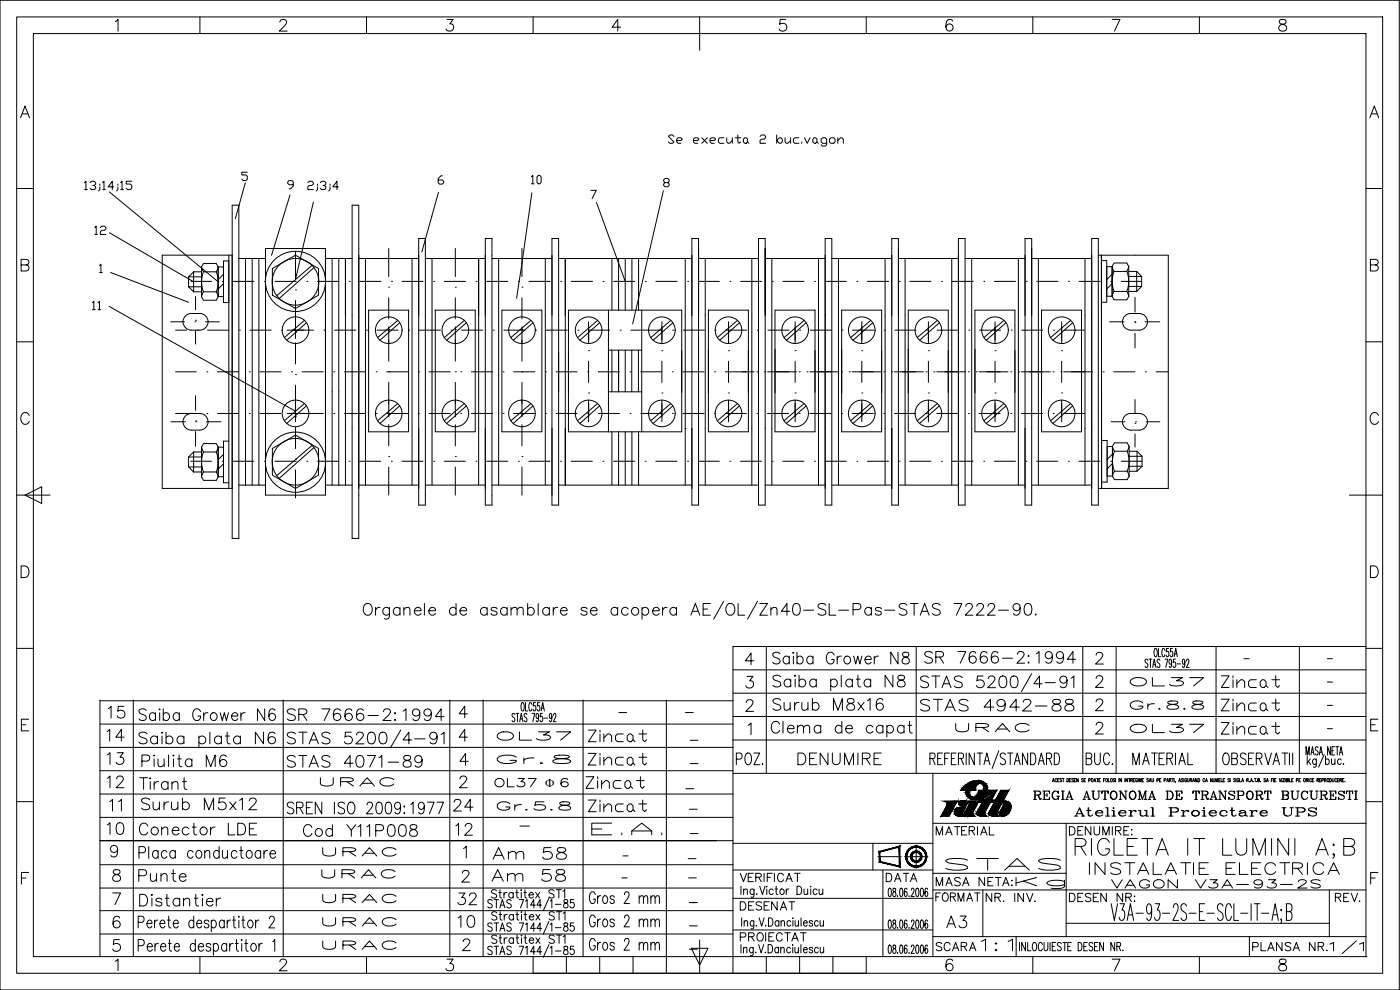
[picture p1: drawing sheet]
<svg xmlns="http://www.w3.org/2000/svg" width="420mm" height="297mm" viewBox="0 0 420 297" stroke-linecap="round" stroke-linejoin="round" font-family="sans-serif">
<defs><g id="words">
<text font-size="10.1" x="321.4" y="258.9">RIGLETA IT LUMINI A;B</text>
<g font-size="9.3">
<text x="275.2" y="208.8">STAS 5200/4-91</text>
<text x="85" y="225.4">STAS 5200/4-91</text>
</g>
<g font-size="8.4">
<text x="40.6" y="225.4">Saiba plata N6</text>
<text x="230.4" y="222.2">Clema de capat</text>
</g>
<text font-size="7.5" x="397.9" y="287.5">1/1</text>
<g font-size="7.1">
<text x="230.7" y="200.4">Saiba Grower N8</text>
<text x="276.2" y="200.4">SR 7666-2:1994</text>
<text x="365.1" y="207.4">Zincat</text>
<text x="230.7" y="214.5">Surub M8x16</text>
<text x="275.2" y="214.5">STAS 4942-88</text>
<text x="365.1" y="214.5">Zincat</text>
<text x="31.4" y="216.6">15</text>
<text x="40.6" y="217.3">Saiba Grower N6</text>
<text x="85" y="217.3">SR 7666-2:1994</text>
<text x="365.1" y="221.5">Zincat</text>
<text x="30.7" y="223.7">14</text>
<text x="175.3" y="223.7">Zincat</text>
<text x="31" y="230.7">13</text>
<text x="41.3" y="231.4">Piulita M6</text>
<text x="85" y="231.4">STAS 4071-89</text>
<text x="175.3" y="230.7">Zincat</text>
<text x="219.8" y="230.7">POZ.</text>
<text x="238.1" y="230.7">DENUMIRE</text>
<text x="324.6" y="230.7">BUC.</text>
<text x="40.6" y="238.1">Tirant</text>
<text x="174.6" y="237.8">Zincat</text>
<text x="37.4" y="244.5" transform="rotate(-90 37.4 244.5)">11</text>
<text x="41.3" y="244.1">Surub M5x12</text>
<text x="85" y="245.5">SREN ISO 2009:1977</text>
<text x="134.8" y="244.5">24</text>
<text x="175.3" y="244.8">Zincat</text>
<text x="31" y="251.5">10</text>
<text x="40.6" y="251.9">Conector LDE</text>
<text x="135.5" y="251.9">12</text>
<text x="176.4" y="251.9">E.A.</text>
<text x="90" y="252.2">Cod Y11P008</text>
<text x="146.8" y="258.9">Am 58</text>
<text x="282.6" y="262.5">STAS</text>
<text x="325.6" y="263.5">INSTALATIE ELECTRICA</text>
<text x="40.6" y="265.6">Punte</text>
<text x="146.4" y="265.6">Am 58</text>
<text x="40.6" y="273">Distantier</text>
<text x="136.2" y="272.7">32</text>
<text x="175.7" y="272.3">Gros 2 mm</text>
<text x="136.2" y="279.4">10</text>
<text x="175.7" y="279.4">Gros 2 mm</text>
<text x="282.9" y="279.8">A3</text>
<text x="175.7" y="286.5">Gros 2 mm</text>
<text x="293.2" y="286.5">1:1</text>
</g>
<g font-size="6.6">
<text x="31" y="237.4">12</text>
<text x="40.6" y="258.6">Placa conductoare</text>
<text x="303.7" y="267.8">Kg</text>
</g>
<g font-size="6.2">
<text x="91" y="58.6">2;3;4</text>
<text x="148.2" y="244.5">Gr.5.8</text>
<text x="321.4" y="246.2">Atelierul Proiectare UPS</text>
<text x="95.6" y="258.2">URAC</text>
<text x="220.8" y="274.5">DESENAT</text>
</g>
<g font-size="5.7">
<text x="158.4" y="56.4">10</text>
<text x="27.2" y="71.6">12</text>
<text x="26.5" y="94.2">11</text>
<text x="338" y="207.1">OL37</text>
<text x="338" y="214.1">Gr.8.8</text>
<text x="285.8" y="220.8">URAC</text>
<text x="338" y="221.2">OL37</text>
<text x="148.2" y="223.3">OL37</text>
<text x="148.2" y="230.4">Gr.8</text>
<text x="94.9" y="237.1">URAC</text>
<text x="147.5" y="237.4">OL37 6</text>
<text x="309" y="240.9">REGIA AUTONOMA DE TRANSPORT BUCURESTI</text>
<text x="279.8" y="251.9">MATERIAL</text>
<text x="319.6" y="251.9">DENUMIRE:</text>
<text x="95.2" y="264.6">URAC</text>
<text x="220.8" y="265.6">VERIFICAT</text>
<text x="264.6" y="265.6">DATA</text>
<text x="279.8" y="267.1">MASA NETA:</text>
<text x="332.3" y="267.8">VAGON V3A-93-2S</text>
<text x="95.6" y="272">URAC</text>
<text x="279.8" y="271.6">FORMAT</text>
<text x="294.6" y="271.6">NR. INV.</text>
<text x="319.6" y="271.6">DESEN NR:</text>
<text x="399.7" y="271.6">REV.</text>
<text x="95.6" y="279">URAC</text>
<text x="95.6" y="286.1">URAC</text>
<text x="220.8" y="283.6">PROIECTAT</text>
<text x="279.8" y="286.5">SCARA</text>
<text x="374.6" y="286.5">PLANSA NR.</text>
</g>
<text font-size="3.7" x="163.6" y="236.1">F</text>
<g font-size="2.6">
<text x="372.2" y="199">-</text>
<text x="397.2" y="199">-</text>
<text x="397.2" y="206">-</text>
<text x="184.5" y="215.2">-</text>
<text x="204.6" y="215.2">-</text>
<text x="397.2" y="212.7">-</text>
<text x="397.2" y="219.8">-</text>
<text x="206" y="223.3">-</text>
<text x="206" y="230.4">-</text>
<text x="204.6" y="237.8">-</text>
<text x="205.7" y="244.1">-</text>
<text x="154.9" y="249.1">-</text>
<text x="206" y="251.2">-</text>
<text x="185.6" y="257.9">-</text>
<text x="205.3" y="258.9">-</text>
<text x="185.6" y="264.6">-</text>
<text x="205.3" y="264.6">-</text>
<text x="205.7" y="272">-</text>
<text x="205.7" y="279">-</text>
<text x="205.7" y="286.1">-</text>
</g>
</g></defs>
<!-- layer: 0 -->
<g fill="none" stroke="#000" stroke-width=".3">
<path d="M0 .1h419.9v296.9h-419.9zM5 5.1h410v286.9h-410zM10 10.1h399.9v276.9h-399.9zM34.6 6.5l.8-.7v3.5M60 5.1v5M84 6.7l.3-.7 1-.2a.85 .85 0 0 1 .5 1.4l-2 2.1h2.4M110 5.1v5M134.2 5.8h1.8l-1 1.4a1.13 1.13 0 0 1 1.2 1.3 1.13 1.13 0 0 1-1.5 .8l-.5-.1-.4-.5M160 5.1v5M186.2 8.2h-2.5l1.7-2.4v3.5M210 5.1v10M235.8 5.8h-1.7l-.1 1.5a1.23 1.23 0 0 1 1.8 0 1.23 1.23 0 0 1-.2 1.9 1.23 1.23 0 0 1-1.8-.5"/>
<path d="M260 5.1v5M285.9 6.3a1.03 1.03 0 0 0-1.5-.3 2.71 2.71 0 0 0 0 3.2 1.08 1.08 0 0 0 1.6-.5 1.08 1.08 0 0 0-.8-1.5 1.08 1.08 0 0 0-1.3 1M310 5.1v5M333.8 5.8h2.3l-1.6 3.5M359.9 5.1v5M384.1 6a.7 .7 0 0 0 .4 1.2 1.45 1.45 0 0 1 1.6 1.5 1.22 1.22 0 0 1-1.4 .7 1.22 1.22 0 0 1-.9-1.2 1.59 1.59 0 0 1 1.7-1 .7 .7 0 0 0 .3-1.2l-.5-.2zM6.2 35.3l1.3-3.5 1.3 3.5M6.7 34.2h1.6M411.1 35.3l1.3-3.5 1.4 3.5M411.6 34.2h1.7M5 56.6h5M25.4 54.8l.4-.4v2.5"/>
<path d="M25.4 56.9h.8M27 54.8l.5-.4h.8l.4 .4v.4l-.4 .4h-.4M28.3 55.6l.4 .5v.4l-.4 .4h-.8l-.5-.4M30 56.1v.8l-.5 .4M30 55.2v.4M30.8 54.8l.4-.4v2.5M30.8 56.9h.8M32.9 57.6l32.6 27M34.1 56.1h-1.6l1.2-1.7v2.5M35.4 56.1v.8l-.4 .4M35.4 55.2v.4M36.2 54.8l.4-.4v2.5"/>
<path d="M36.2 56.9h.8M39.5 54.4h-1.6v.8h1.2l.4 .4v.9l-.4 .4h-.8l-.4-.4M73.6 54.9l-3 10.7M74.2 51.7h-1.6v.8h1.2l.4 .4v.8l-.4 .5h-.8l-.4-.5M87 58.5l-5.5 18.1M88 55.4h-1.2l-.5-.4v-.4l.5-.4h.8l.4 .4v1.2l-.8 .9h-.4M131.6 57.7l-5 17.9M132.8 52.7h-.5l-.8 .9v1.2l.4 .4h.9l.4-.4v-.4l-.4-.4h-1.3M159.6 57.9l-4.6 31.6M177.3 57.1h1.6l-1.2 2.5M199.1 57.2l-9.2 40M199.6 54.8l-.4-.4v-.4l.4-.5h.8l.4 .5v.4l-.4 .4h-.8l-.4 .4v.4l.4 .4h.8l.4-.4v-.4l-.4-.4"/>
<path d="M202.3 40.9l-.4-.4h-.9l-.4 .4 1.7 1.7-.4 .4h-.9l-.4-.4M203.1 42.2h1.3l.4-.5-.4-.4h-.9l-.4 .4v.9l.4 .4h.9M208.1 42.2h1.3l.4-.5-.4-.4h-.9l-.4 .4v.9l.4 .4h.9M210.6 41.3l1.7 1.7M212.3 41.3l-1.7 1.7M213.1 42.2h1.3l.4-.5-.4-.4h-.9l-.4 .4v.9l.4 .4h.9M217.3 41.3h-1.3l-.4 .4v.9l.4 .4h1.3M218.1 41.3v1.3l.4 .4h.4l.9-.8M219.8 41.3v1.7M220.6 41.3h1.7M221.4 40.5v2.1l.5 .4 .4-.4M223.1 41.7l.4-.4h.4l.5 .4v.9l-.5 .4h-.4l-.4-.4z"/>
<path d="M224.4 42.6l.4 .4M228.1 40.9l.4-.4h.9l.4 .4v.4l-.4 .4h-.9l-.4 .5v.8h1.7M233.1 42.2l.8-.9h.4l.5 .4v.9l-.5 .4h-.4zM233.1 40.5v2.5M235.6 41.3v1.3l.4 .4h.4l.9-.8M237.3 41.3v1.7M239.8 41.3h-1.3l-.4 .4v.9l.4 .4h1.3M240.6 42.6v.4M241.4 41.3l.9 1.7 .8-1.7M243.9 41.7l.4-.4h.5l.4 .4v.9l-.4 .4h-.5l-.4-.4zM245.2 42.6l.4 .4M248.1 43h-1.3l-.4-.4v-.9l.4-.4h.9l.4 .4v1.7l-.4 .4h-.9l-.4-.4"/>
<path d="M248.9 41.7l.5-.4h.8l.4 .4v.9l-.4 .4h-.8l-.5-.4zM251.4 42.2l.9-.9h.4l.4 .4v1.3M251.4 41.3v1.7M409.9 56.6h5.1M6.3 79.5l2-.2a.79 .79 0 0 0 0-1.3l-2-.2v3.5h1.5a.92 .92 0 0 0 .9-.9 .92 .92 0 0 0-.9-.9M29.9 79.7l.4-.4v2.5M32.9 69.8l25.2 14.8M68.7 76.6v69.9M68.7 78.3h-1.6v12.5h1.6M69.7 61.6h2v100h-2zM69.7 76.6h-21v69.9h21M71.7 77.6h4"/>
<path d="M73.7 77.6v67.9M75.7 77.6v67.9h-2M75.7 77.6h2v67.9h2M77.7 77.6h2M79.7 74.6h18v74h-18zM88.7 75.4v8.4M93.7 79.6l-10.7 9.1M94.1 60.6l-5.4 23.3M97.7 76.6v70M97.7 77.6h8M99.7 77.6v67.9h-2M101.7 77.6v67.9"/>
<path d="M103.7 77.6v67.9M105.7 61.6h2v100h-2zM107.7 77.6h18M109.7 77.6v67.9M116.7 74.6v8.4M123.7 77.6v67.9M125.7 71.6h2v79.9h-2zM127.7 77.6h17.9M129.7 77.6v67.9M136.7 74.6v8.4M143.6 77.6v67.9M145.6 71.6h2v79.9h-2z"/>
<path d="M147.6 77.6h18.1M149.6 77.6v67.9M156.6 74.6v8.4M163.7 77.6v67.9M165.7 71.6h2v79.9h-2zM167.7 77.6h39.9M169.7 77.6v51M179 60.7l8.6 23.7M183.6 77.6v15.5M185.6 77.6v15.5M187.6 77.6v15.5M189.6 77.6v15.5"/>
<path d="M191.6 77.6v15.5M205.6 77.6v67.9M207.6 71.6h2v79.9h-2zM209.6 77.6h18M211.6 77.6v67.9M225.6 77.6v67.9M229.6 74.6v20v-23h-2v79.9h2v-56.9M229.6 77.6h18M231.6 77.6v67.9M245.6 77.6v67.9M247.6 71.6h2v79.9h-2zM249.6 77.6h18"/>
<path d="M251.6 77.6v67.9M265.6 77.6v67.9M269.6 74.6v20v-23h-2v57M269.6 77.6h18M271.6 77.6v67.9M285.6 77.6v67.9M287.6 71.6h2v79.9h-2zM289.6 77.6h18M291.6 77.6v67.9M305.6 77.6v67.9M309.6 74.6v20v-23h-2v79.9h2v-56.9M309.6 77.6h18"/>
<path d="M311.6 77.6v67.9M325.6 77.6v67.9M327.6 71.6h2v79.9h-2zM329.6 76.6h.9l.1 70h-1M330.5 76.6h20.1v70h-20zM330.5 78.2h1.6v12.5h-1.6M333.7 79.9l.6 1.5M333.8 79.9l.5-1h3.9l.6 1M333.8 79.9v9M338.8 79.9v9M338.8 79.9l-.6 1.5M411.3 79.5l2-.2a.79 .79 0 0 0 0-1.3l-2-.2v3.5h1.5a.92 .92 0 0 0 .9-.9 .92 .92 0 0 0-.9-.9"/>
<path d="M29.9 81.8h.8M32.8 91.9l55.9 31.5M33.2 81.8l23.4 8.9M51.2 96.6h4.1M52.7 99.1h3.3M55.5 95a2.5 2.5 0 0 1 1.9-.9 4.9 4.9 0 0 1 4.1 .5 2.5 2.5 0 0 1 .8 2.8 2.5 2.5 0 0 1-2.4 1.7 4.9 4.9 0 0 1-4-.6 2.5 2.5 0 0 1-.4-3.5zM56.6 83.1v2.9M57.4 84.4h6.1M58.1 81.6l-1.5 1.5h3.9M58.1 81.6v6M58.1 87.6h2.4M58.1 81.6h2.4"/>
<path d="M58.5 96.6h.1M58.7 96.1h.1M58.7 89v3.9M58.7 99.3v3.9M59.2 99.1h.1M60.5 80.1l.6 1.5M60.5 86h-3.9l1.5 1.6M60.5 80.1v9M60.5 89.1l.6 1h3.8l.6-1M60.5 80.1l.6-1.1h3.8l.6 1.1M61.1 87.6h3.8M61.1 81.6h3.8"/>
<path d="M61.1 87.5l-.6 1.5M61.1 81.6a7.9 7.9 0 0 0 0 6M61.7 96.6h4.1M62.3 99.1h6.4M64.9 87.5l.6 1.5M64.9 81.6a7.9 7.9 0 0 1 0 6M65.5 80.1v9M65.5 89h1.6M65.5 80.1h1.6M65.5 80.1l-.6 1.5M66.7 84.4h.1M67.1 85.1l-1.6 1.6"/>
<path d="M67.1 82.3l-1.6 1.6M69.9 84.4h6.3M71.9 99.1h.1M75 99.1h6.4M79.4 84.4h.1M81.7 80.6l7-4 6.9 4v8l-6.9 4-7-4zM82.6 84.4h6.3M84.6 99.1h.1M88.7 87h.1M88.7 99.7h.1M88.7 90.2v11.4M91.4 96.1l-6 5.2"/>
<path d="M92 96.8l-5.9 5.3M92.1 84.4h.1M94.1 99.1h-7.9M94.2 80.3l-10.4 9.3M95.3 84.4h6.3M97.2 99.1h.1M100.4 99.1h6.4M104.8 84.4h.1M108 84.4h6.3M109.9 99.1h.1M110.6 93.1h12v36.5h-12zM113.1 99.1h6.4"/>
<path d="M116.7 86.2h.1M116.7 98.9h.1M116.7 89.3v6.4M116.7 98.1v10.3M117.5 84.4h.1M119.3 96.1l-5.9 5.2M120 96.8l-5.9 5.3M120.7 84.4h6.3M122.6 99.1h.1M125.8 99.1h6.4M130.2 84.4h.1M130.6 93.1h12v36.5h-12z"/>
<path d="M133.4 84.4h6.3M135.3 99.1h.1M136.7 86.2h.1M136.7 98.9h.1M136.7 89.3v6.4M136.7 98.1v10.3M138.5 99.1h6.4M139.4 96.1l-6 5.2M140 96.8l-5.9 5.3M142.9 84.4h.1M146.1 84.4h6.3M148 99.1h.1"/>
<path d="M150.6 93.1h12v36.5h-12v-36.5M151.2 99.1h6.4M155.6 84.4h.1M156.6 86.2h.1M156.6 98.9h.1M156.6 89.3v6.4M156.6 98.1v10.3M158.8 84.4h6.3M159.3 96.1l-5.9 5.2M160 96.8l-5.9 5.3M160.7 99.1h.1M163.9 99.1h6.4"/>
<path d="M168.3 84.4h.1M171.5 84.4h6.3M173.4 99.1h.1M176.6 99.1h6.4M176.6 96.6v6.5M179.3 96.1l-5.9 5.2M180 96.8l-5.9 5.3M181 84.4h.1M182.6 93.1v36.5M184.2 84.4h6.3M186.1 99.1h.1M189.3 99.1h9.4"/>
<path d="M192.6 93.1v36.5h12v-36.5h-34v36.5h22M193.7 84.4h.1M196.8 84.4h6.4M198.6 96.6v6.5M201.3 96.1l-6 5.2M201.9 99.1h.1M201.9 96.8l-5.9 5.3M205.1 99.1h6.3M206.4 84.4h.1M209.5 84.4h6.4M212.6 93.1h12v36.5h-12zM214.6 99.1h.1"/>
<path d="M217.8 99.1h6.3M218.6 96.6v6.5M219.1 84.4h.1M221.3 96.1l-6 5.2M221.9 96.8l-5.9 5.3M222.2 84.4h6.4M227.3 99.1h.1M230.5 99.1h6.3M231.8 84.4h.1M232.6 93.1h12v36.5h-12zM234.9 84.4h6.4M238.6 96.6v6.5"/>
<path d="M240 99.1h.1M241.3 96.1l-6 5.2M241.9 96.8l-5.9 5.3M243.2 99.1h6.3M244.5 84.4h.1M247.6 84.4h6.4M252.6 93.1h12v36.5h-12zM252.7 99.1h.1M255.9 99.1h6.3M257.2 84.4h.1M258.6 96.6v6.5M260.3 84.4h6.4"/>
<path d="M261.3 96.1l-6 5.2M261.9 96.8l-5.9 5.3M265.4 99.1h.1M268.6 99.1h6.3M269.6 94.6v56.9h-2v-22.9v18M269.9 84.4h.1M272.6 93.1h12v36.5h-12zM273 84.4h6.4M278.1 99.1h.1M278.6 96.6v6.5M281.3 99.1h6.3M281.3 96.1l-6 5.2"/>
<path d="M281.9 96.8l-5.9 5.3M282.6 84.4h.1M285.7 84.4h6.4M290.8 99.1h.1M292.6 93.1h12v36.5h-12zM294 99.1h6.3M295.3 84.4h.1M298.4 84.4h6.4M298.6 96.6v6.5M301.3 96.1l-6 5.2M301.9 96.8l-5.9 5.3M303.5 99.1h.1"/>
<path d="M306.7 99.1h6.3M308 84.4h.1M311.1 84.4h6.4M312.6 93.1h12v36.5h-12zM316.2 99.1h.1M318.6 96.6v6.5M319.3 99.1h6.2M320.7 84.4h.1M321.3 96.1l-6 5.2M321.9 96.8l-5.9 5.3M323.8 84.4h6.4M332.1 88.9h1.7"/>
<path d="M332.1 80h1.7M333 96.6h4.3M333.4 84.4h.1M333.8 85.1l-1.7 1.6M333.8 88.9l.5 1.1h3.9l.6-1.1M333.8 82.3l-1.7 1.6M334.3 87.4h3.9M334.3 81.4h3.9M334.3 87.4l-.6 1.5M334.3 81.4a7.9 7.9 0 0 0 0 6M336.5 84.4h6.1M337.8 94.6a4.9 4.9 0 0 1 4.1-.5 2.5 2.5 0 0 1 2.5 2.5 2.5 2.5 0 0 1-2.5 2.5 4.9 4.9 0 0 1-4.1-.6 2.5 2.5 0 0 1 0-3.9z"/>
<path d="M338.2 87.4l.6 1.5M338.2 81.4a7.9 7.9 0 0 1 0 6M338.7 81.4h2.4M338.8 85.9h3.8l-1.5 1.5M338.8 87.4h2.3M340.5 96.6h.1M340.6 96.8h.1M340.6 89.2v4.4M340.6 100v4.4M341.1 81.4l1.5 1.5h-3.8M341.1 81.4v6M342.6 82.9v3"/>
<path d="M343.7 96.6h4.3M5 102.6h5M52.7 111.6h6.2M58.7 118.7v4.4M62.1 111.6h.1M65.3 111.6h6.3M74.8 111.6h.1M78 111.6h6.3M87.5 111.6h.1M88.7 112.4h.1M88.7 102.9v6.3M88.7 115.6v10.9"/>
<path d="M90.7 111.6h6.3M100.2 111.6h.1M103.4 111.6h6.3M112.9 111.6h.1M116.1 111.6h6.3M116.7 111.6h.1M116.7 114.7v10.3M125.6 111.6h.1M128.8 111.6h6.3M136.7 111.6h.1M136.7 114.7v10.3M138.3 111.6h.1"/>
<path d="M141.5 111.6h6.3M151 111.6h.1M154.1 111.6h6.4M156.6 111.6h.1M156.6 114.7v10.3M163.7 111.6h.1M166.8 111.6h6.4M176.4 111.6h.1M176.6 105.2h.1M176.6 117.9h.1M176.6 108.4v6.3M179.5 111.6h6.4"/>
<path d="M182.6 117.6h10M182.6 105.1h10M183.6 105.1v12.5M185.6 105.1v12.5v-12M187.6 105.1v12.5M189.1 111.6h.1M189.6 105.1v12.5M191.6 105.1v12.5M192.2 111.6h6.4M198.6 105.2h.1M198.6 117.9h.1M198.6 108.4v6.3"/>
<path d="M201.8 111.6h.1M204.9 111.6h6.4M214.5 111.6h.1M217.6 111.6h8.7M218.6 105.2h.1M218.6 117.9h.1M218.6 108.4v6.3M227.2 111.6h.1M229.5 111.6h.1M230.3 111.6h8.7M238.6 105.2h.1M238.6 117.9h.1"/>
<path d="M238.6 108.4v6.3M239.9 111.6h.1M242.2 111.6h.1M243 111.6h8.7M252.6 111.6h.1M254.9 111.6h.1M255.7 111.6h8.7M258.6 105.2h.1M258.6 117.9h.1M258.6 108.4v6.3M265.3 111.6h.1M267.6 111.6h.1"/>
<path d="M268.4 111.6h8.7M278 111.6h.1M278.6 105.2h.1M278.6 117.9h.1M278.6 108.4v6.3M280.3 111.6h.1M281.1 111.6h8.7M290.7 111.6h.1M293 111.6h.1M293.8 111.6h8.7M298.6 105.2h.1M298.6 117.9h.1"/>
<path d="M298.6 108.4v6.3M303.4 111.6h.1M305.7 111.6h.1M306.5 111.6h8.7M316.1 111.6h.1M318.4 111.6h.1M318.6 105.2h.1M318.6 117.9h.1M318.6 108.4v6.3M319.2 111.6h8.7M331.1 111.6h.1M334.2 111.6h6.4"/>
<path d="M340.6 119.9v3.9M343.8 111.6h.1M346.9 111.6h3.7M409.9 102.6h5.1M8.8 124.6a1.29 1.29 0 0 0-1.5-.8 1.29 1.29 0 0 0-1 1.3 1.53 1.53 0 0 0 .3 1.7 1.53 1.53 0 0 0 1.7 .3l.5-.6M51.3 126.6h4.3M56.6 137.1h3.9M57.2 138.4h6.3M57.4 124a2.5 2.5 0 0 0-2.5 2.5 2.5 2.5 0 0 0 2.5 2.5 4.9 4.9 0 0 0 4.1-.5 2.5 2.5 0 0 0 .8-2.8 2.5 2.5 0 0 0-2.4-1.7l-7.2 .1M58.1 135.6l-1.5 1.5v3h3.9M58.1 135.6v6M58.1 135.6h2.4"/>
<path d="M58.7 126.3h.1M58.7 129.5v4.4M58.8 126.6h.1M60.5 134.1l.6 1.5h3.8l.6-1.5M60.5 134.1l.6-1h3.8l.6 1M60.5 134.1v9M61.1 135.6a7.9 7.9 0 0 0 0 6M62 126.6h4.3M62.1 124.1h.1M64.9 135.6a7.9 7.9 0 0 1 0 6M65.3 124.1h6.3M65.5 134.1v9"/>
<path d="M65.5 134.2h1.6M66.7 138.4h.1M67.1 136.3l-1.6 1.6M67.1 139.2l-1.6 1.6M68.7 132.4h-1.6v12.5h1.6M69.8 138.4h6.4M74.8 124.1h.1M78 124.1h6.3M79.4 138.4h.1M81.7 134.6l7-4 6.9 4v8l-6.9 4-7-4zM82.5 138.4h6.4M86.2 124l10.8 .1"/>
<path d="M87.5 124.1h.1M88.7 125.1h.1M88.7 137.8h.1M88.7 128.3v6.3M91.3 121.1l-6 5.1M91.9 121.8l-5.9 5.2M92.1 138.4h.1M93.7 133.6l-10.7 9.1M94.2 134.3l-10.4 9.3M95.2 138.4h6.4M100.2 124.1h.1M103.4 124.1h6.3"/>
<path d="M104.8 138.4h.1M107.9 138.4h6.4M112.9 124.1h.1M116.1 124.1h6.3M116.7 124.3h.1M116.7 137h.1M116.7 127.4v6.4M117.5 138.4h.1M119.3 121.1l-6 5.1M119.9 121.8l-5.9 5.3M120.6 138.4h6.4M125.6 124.1h.1"/>
<path d="M125.7 128.6v18M128.8 124.1h6.3M130.2 138.4h.1M133.3 138.4h6.4M136.7 124.3h.1M136.7 137h.1M136.7 127.4v6.4M138.3 124.1h.1M139.3 121.1l-6 5.1M139.9 121.8l-5.9 5.3M141.5 124.1h6.3M142.9 138.4h.1"/>
<path d="M145.6 128.6v18M146 138.4h6.4M151 124.1h.1M154.1 124.1h6.4M155.6 138.4h.1M156.6 124.3h.1M156.6 137h.1M156.6 127.4v6.4M158.7 138.4h6.4M159.3 121.1l-6 5.1M159.9 121.8l-5.9 5.3M163.7 124.1h.1"/>
<path d="M166.8 124.1h6.4M168.3 138.4h.1M169.7 128.6v16.9v-16.9M171.4 138.4h6.4M176.4 124.1h.1M176.6 120.1v6.5M179.3 121.1l-6 5.1M179.5 124.1h6.4M179.9 121.8l-5.9 5.3M180.9 138.4h.1M183.6 129.6v15.9M184.1 138.4h6.4"/>
<path d="M185.6 129.6v15.9M187.6 129.6v15.9M189.1 124.1h.1M189.6 129.6v15.9M191.6 129.6v15.9M192.2 124.1h6.4M193.6 138.4h.1M196.8 138.4h6.4M198.6 120.1v6.5M201.3 121.1l-6 5.1M201.8 124.1h.1M201.9 121.8l-5.9 5.3"/>
<path d="M204.9 124.1h6.4M205.6 128.6h.1M206.3 138.4h.1M209.5 138.4h6.4M214.5 124.1h.1M217.6 124.1h6.4M218.6 120.1v6.5M219 138.4h.1M221.3 121.1l-6 5.1M221.9 121.8l-5.9 5.3M222.2 138.4h6.4M227.2 124.1h.1"/>
<path d="M230.3 124.1h6.4M231.7 138.4h.1M234.9 138.4h6.4M238.6 120.1v6.5M239.9 124.1h.1M241.3 121.1l-6 5.1M241.9 121.8l-5.9 5.3M243 124.1h6.4M244.4 138.4h.1M247.6 138.4h6.4M252.6 124.1h.1M255.7 124.1h6.4"/>
<path d="M257.1 138.4h.1M258.6 120.1v6.5M260.3 138.4h6.4M261.3 121.1l-6 5.1M261.9 121.8l-5.9 5.3M265.3 124.1h.1M268.4 124.1h6.4M269.8 138.4h.1M273 138.4h6.4M278 124.1h.1M278.6 120.1v6.5M281.1 124.1h6.4"/>
<path d="M281.3 121.1l-6 5.1M281.9 121.8l-5.9 5.3M282.5 138.4h.1M285.7 138.4h6.4M290.7 124.1h.1M293.8 124.1h6.4M295.2 138.4h.1M298.4 138.4h6.4M298.6 120.1v6.5M301.3 121.1l-6 5.1M301.9 121.8l-5.9 5.3M303.4 124.1h.1"/>
<path d="M306.5 124.1h6.4M307.9 138.4h.1M311.1 138.4h6.3M316.1 124.1h.1M318.6 120.1v6.5M319.2 124.1h6.3M320.6 138.4h.1M321.3 121.1l-6 5.1M321.9 121.8l-5.9 5.3M323.8 138.4h6.3M330.7 132.2h1.6v12.4h-1.6M332.3 134h1.6"/>
<path d="M333.3 138.4h.1M333.5 126.6h4.1M333.9 133.9v9l.6 1h3.8l.6-1v-9M333.9 136.2l-1.6 1.6M333.9 139.1l-1.6 1.6M333.9 133.9l.6-1h3.8l.6 1M333.9 133.9l.6 1.5M334.5 135.4h3.8M334.5 135.4a7.9 7.9 0 0 0 0 6M336.5 138.4h6.2M337.8 124.6a4.9 4.9 0 0 1 4.1-.6 2.5 2.5 0 0 1 2.5 2.5 2.5 2.5 0 0 1-2.5 2.5 4.9 4.9 0 0 1-4.1-.5 2.5 2.5 0 0 1 0-3.9zM338.3 135.4a7.9 7.9 0 0 1 0 6"/>
<path d="M338.9 135.4h2.3v6h-2.3M338.9 136.9h3.8M338.9 139.9h3.8M338.9 133.9l-.6 1.5M340.6 127h.1M340.6 130.2v4M340.8 126.6h.1M341.2 135.4l1.5 1.5M342.7 139.9l-1.5 1.5M342.7 136.9v3M344 126.6h4.1M413.7 124.6a1.29 1.29 0 0 0-1.5-.8 1.29 1.29 0 0 0-1 1.3 1.53 1.53 0 0 0 .3 1.7 1.53 1.53 0 0 0 1.7 .3l.5-.6"/>
<path d="M5 148.6h10M7.5 148.6l5-2.6v5.1zM56.6 140.1l1.5 1.5M58.1 141.6h2.4M60.5 143.1l.6 1h3.8l.6-1M61.1 141.6h3.8M61.1 141.6l-.6 1.5M64.9 141.6l.6 1.5M65.5 143h1.6M71.7 145.5h2M75.7 145.5h2M88.7 141v8.4"/>
<path d="M99.7 145.5h6M107.7 145.5h18M116.7 140.1v8.5M127.7 145.5h17.9M136.7 140.1v8.5M147.6 145.5h18.1M156.6 140.1v8.5M167.7 145.5h39.9M209.6 145.5h18M229.6 145.5h18M249.6 145.5h18M269.6 145.5h18"/>
<path d="M289.6 145.5h18M309.6 145.5h18M334.5 141.4h3.8M334.5 141.4l-.6 1.5-1.6-.1M338.3 141.4l.6 1.5M405 148.6h10M6.3 169.8h1.2a1.87 1.87 0 0 1 1.2 1.7 1.87 1.87 0 0 1-1.2 1.8h-1.2zM411.3 169.8h1.1a1.87 1.87 0 0 1 1.3 1.7 1.87 1.87 0 0 1-1.3 1.8h-1.1zM5 194.5h5M220 194v38M220 194h189.9M230 194v38"/>
<path d="M275 194v38M325 194v38M335 194v38M365 194v38M390 194v38M409.9 194.5h5.1M6.4 217.5h1.4M8.6 215.8h-2.2v3.5h2.2M30 210v77M30 217.3h190M30 210.3h190M40 210v77"/>
<path d="M85 210v77M135 210v77M145 210v77M175 210v77M200 210v82M220 215h189.9M220 208h189.9M220 201h189.9M411.4 217.5h1.3M413.5 215.8h-2.1v3.5h2.1M30 238.2h190M30 231.3h190"/>
<path d="M30 224.2h190M220 222h189.9M280 232v55M288.2 237.1h1.3M289.3 235.9l-.3 .4M290.4 236.2a2.37 2.37 0 0 0 .4 3.2M290.8 239.4l1 .5M291.1 237.1l-.1 .8 .2 .9M291.2 238.8l.8 .4h.6M291.8 236.2l-.2 .9h1M292.1 234.4a3.4 3.4 0 0 1 3.9 1.1l.3 .8M292.1 234.3l-1.4 .6"/>
<path d="M292.7 236.3l-.1 .8M292.7 236.3h.1M293 238.9l-.4 .2M293.1 235.6l-.4 .7M293.1 235.6l.6-.5 .9 .1a1.48 1.48 0 0 1 .6 1.9M293.1 238.8l-.1 .1M293.6 237.9l-.5 .9M293.6 237.9h.1M293.7 237.6h.1M293.7 237.6l-.1 .3M293.7 237.4v-.3h1l-.2 1M293.7 237.4v.2"/>
<path d="M295.7 239.8l-1 .4-1.4 .2M296.3 236.3v.8l-.4 1M296.8 237.1h1.2M297 238.9l1.6-1.8h.5l-1.5 3h1.4l-.4 .6h-1.4l-1.6 3.1-.1 .5 .4 .4M297.5 237.8h.1M315.8 234.6l.3-1 .3 1M315.9 234.2h.4M317.2 233.8a.29 .29 0 0 0-.4-.2 .29 .29 0 0 0-.2 .4v.2a.29 .29 0 0 0 .2 .4 .29 .29 0 0 0 .4-.3M317.4 234.1h.3M317.9 233.6h-.5v1M318.6 233.7h-.5l.4 .5a.27 .27 0 0 1 0 .4 .27 .27 0 0 1-.4-.2M318.8 233.6h.6"/>
<path d="M319.1 233.6v1M320.2 233.6a.5 .5 0 0 1 .5 .5 .5 .5 0 0 1-.5 .5zM321 234.1h.3M321.4 233.6h-.4v1M322.2 233.7h-.5l.4 .5a.27 .27 0 0 1 0 .4 .27 .27 0 0 1-.4-.2M322.4 234.1h.3M322.9 233.6h-.5v1M323.6 233.6v1l-.5-1v1M325.1 233.7h-.5l.4 .5a.27 .27 0 0 1 0 .4 .27 .27 0 0 1-.4-.2M325.3 234.1h.3M325.8 233.6h-.5v1M326.7 234.1h.5v-.4l-.5-.1v1"/>
<path d="M327.6 233.6h.1a.48 .48 0 0 1 .4 .5 .48 .48 0 0 1-.5 .4zM328.3 234.6l.3-1 .3 1M328.4 234.2h.4M329.1 233.6h.5M329.4 233.6v1M329.8 234.1h.3M330.3 233.6h-.5v1M331.2 234.1h.3M331.6 233.6h-.4v1M332 233.6h.1a.48 .48 0 0 1 .3 .5 .48 .48 0 0 1-.4 .4zM332.6 233.6v1h.5M333.4 233.6h.1a.48 .48 0 0 1 .4 .5 .48 .48 0 0 1-.5 .4z"/>
<path d="M334.6 233.7h-.5l.4 .5a.27 .27 0 0 1 0 .4 .27 .27 0 0 1-.4-.2M334.8 233.6v1M335.8 233.6v1M336.6 233.6v1l-.5-1v1M337.6 233.6v1M338.4 233.6v1l-.5-1v1M338.7 233.6h.5M339 233.6v1M339.4 234.1l.4-.1v-.3l-.4-.1v1M339.6 234.1l.3 .5M340.1 234.1h.3M340.6 233.6h-.5v1"/>
<path d="M341.4 233.8a.29 .29 0 0 0-.4-.2 .29 .29 0 0 0-.2 .4v.2a.29 .29 0 0 0 .3 .4 .29 .29 0 0 0 .3-.4h-.2M341.6 233.6v1M341.9 234.6v-1l.3 1 .3-1v1M342.8 234.1h.3M343.2 233.6h-.4v1M344.7 233.7h-.5l.4 .5a.27 .27 0 0 1 0 .4 .27 .27 0 0 1-.4-.2M344.9 234.6l.3-1 .3 1M345 234.2h.4M345.7 233.6l.2 1 .3-.2v-.8M347.2 234.1h.4l.1-.4-.5-.1v1M348 234.1h.3M348.5 233.6h-.5v1"/>
<path d="M349.4 234.1h.4v-.5h-.4v1M350.1 234.6l.3-1 .3 1M350.3 234.2h.3M350.9 234.1l.5-.1v-.4h-.5v1M351.2 234.1l.3 .5M351.7 233.6h.5M352 233.6v1M352.4 233.6v1M353.7 234.6l.3-1 .3 1M353.8 234.2h.4M355.1 233.7h-.6l.4 .4a.27 .27 0 0 1 .1 .5 .27 .27 0 0 1-.5-.2M355.3 233.6v1"/>
<path d="M356.1 233.8a.29 .29 0 0 0-.3-.2 .29 .29 0 0 0-.2 .4v.2a.29 .29 0 0 0 .2 .4 .29 .29 0 0 0 .3-.4h-.2M356.3 233.6v.7l.3 .3 .3-.3v-.7M357.1 234.1l.5-.1v-.3l-.5-.1v1M357.4 234.1l.3 .5M357.9 234.6l.3-1 .3 1M358 234.2h.4M359.2 233.6v1l-.5-1v1M359.5 233.6a.5 .5 0 0 1 .6 .5 .5 .5 0 0 1-.6 .5zM361.6 233.8a.29 .29 0 0 0-.4-.2 .29 .29 0 0 0-.2 .4v.2a.29 .29 0 0 0 .2 .4 .29 .29 0 0 0 .4-.3M361.8 234.6l.3-1 .3 1M361.9 234.2h.3M363.8 233.6v1l-.5-1v1"/>
<path d="M364.1 233.6v.7l.2 .3 .3-.2v-.8M364.9 234.6v-1l.3 1 .3-1v1M365.8 234.1h.3M366.2 233.6h-.4v1M366.5 233.6v1h.4M367.1 234.1h.3M367.6 233.6h-.5v1M369 233.7h-.5l.4 .5a.27 .27 0 0 1 0 .4 .27 .27 0 0 1-.4-.2M369.2 233.6v1M370.7 233.7h-.5l.4 .5a.27 .27 0 0 1 0 .4 .27 .27 0 0 1-.4-.2M370.9 233.6v1M371.8 233.8a.29 .29 0 0 0-.4-.2 .29 .29 0 0 0-.2 .4v.2a.29 .29 0 0 0 .3 .4 .29 .29 0 0 0 .3-.4h-.2"/>
<path d="M372 233.6v1h.4M372.6 234.6l.3-1 .3 1M372.7 234.2h.4M374.1 234.1l.5-.1v-.4h-.5v1M374.4 234.1l.2 .5M375.3 234.6l.3-1 .3 1M375.4 234.2h.4M376.4 233.6h.6M376.7 233.6v1M377.5 234.1l.4-.1 .1-.3-.5-.1v1l.5-.1-.2-.4M379.8 233.7h-.5l.5 .5a.27 .27 0 0 1-.1 .4 .27 .27 0 0 1-.4-.2M380 234.6l.3-1 .3 1"/>
<path d="M380.2 234.2h.3M381.6 234.1h.2M382 233.6h-.4v1M382.2 233.6v1M382.5 234.1h.3M383 233.6h-.5v1M383.9 233.6l.3 1 .3-1M384.6 233.6v1M384.9 233.6h.5l-.5 1h.5M385.7 233.6v1M386 234.1l.4-.1v-.3l-.4-.1v1l.4-.1-.1-.4M386.7 233.6v1"/>
<path d="M387 233.6v1h.5M387.6 234.1h.3M388.1 233.6h-.5v1M389 234.1h.5v-.4l-.5-.1v1M389.8 234.1h.3M390.3 233.6h-.5v1M391.4 233.6a.48 .48 0 0 1 .4 .5 .48 .48 0 0 1-.4 .4zM392 234.1l.5-.1v-.3l-.5-.1v1M392.3 234.1l.2 .5M392.8 233.6v1M393.6 233.8a.29 .29 0 0 0-.3-.2 .29 .29 0 0 0-.2 .4v.2a.29 .29 0 0 0 .2 .4 .29 .29 0 0 0 .3-.3M393.8 234.1h.3"/>
<path d="M394.3 233.6h-.5v1M395.2 234.1l.5-.1v-.3l-.5-.1v1M395.5 234.1l.3 .5M396 234.1h.3M396.5 233.6h-.5v1M396.7 234.1h.5v-.4l-.5-.1v1M397.5 234.1l.4-.1v-.4h-.4v1M397.7 234.1l.3 .5M398.4 233.6h.1a.48 .48 0 0 1 .4 .5 .48 .48 0 0 1-.5 .4zM399.1 233.6a.5 .5 0 0 1 .5 .5 .5 .5 0 0 1-.5 .5zM399.8 233.6v.7l.2 .3 .3-.3v-.7M401.2 233.8a.29 .29 0 0 0-.4-.2 .29 .29 0 0 0-.2 .4v.2a.29 .29 0 0 0 .2 .4 .29 .29 0 0 0 .4-.3"/>
<path d="M401.4 234.1h.3M401.9 233.6h-.5v1M402.1 234.1l.4-.1v-.4h-.4v1M402.4 234.1l.2 .5M402.9 234.1h.3M403.4 233.6h-.5v1M409.9 232h-189.9v60M5 240.5h5M30 245.2h190M30 259.5h190M215 252.2h-185h190M220 253h60"/>
<path d="M262 253v8M263.5 257h7M271.5 257h7M275 253.5v7M280 247h129.9M283.3 240.4h4.1M286.9 241.1l-2.1 3.8h-2.4l1.8-3.3M287.7 242.3l2.1-.2-.7 1.3M287.7 242.3a1.29 1.29 0 0 0-1.2 1.3 1.29 1.29 0 0 0 1.3 1.3h1.9l-.6-.5M290.8 241.4l-1.2 2.3a1 1 0 0 0 1.2 1.2h1.8l-.4-.2M291.9 240.4h-1.4l.4 .4v.6M293.1 241.6l-1.2 2.4 .4 .7"/>
<path d="M293.4 240.7h1.4l-1.6 3a1.01 1.01 0 0 0 1.2 1.2h1.8l-.3-.2M299.5 244.7l.3 .2h-1.8M299.5 244.7l-.4-.4 .1-.5 3.5-6.7h-2.4l-1.4 2.6h.7l-.8 1.4h-.6l-1.4 2.6a.99 .99 0 0 0 1.3 1.2M300.3 244.7l1 .1M301.2 240.4a1.82 1.82 0 0 1 1.9 .7 1.82 1.82 0 0 1 .1 2M301.2 241.4l-1.3 2.5 .4 .8M302.7 244l-1.4 .9M303.2 243.1l-.5 .9M320 247v34M409.9 240.5h5.1M6.4 263.4h1.4M8.6 261.8h-2.2v3.5"/>
<path d="M30 273.2h190M30 266.5h190M220 279h60M220 269.5h60M220 261h60M222.4 265.9v2.5M222.6 275.4v2.5M223.2 267.2l.5-.5 .5 .1 .1 1.6M223.2 266.7v1.7M223.3 276.7l.5-.5 .5 .1 .1 1.6M223.3 276.2v1.7M226.2 276.2l-.1 2.3-.2 .2-.5-.1"/>
<path d="M226.2 276.6l-.2-.3a.81 .81 0 0 0-1 .6 .81 .81 0 0 0 .6 1l.6-.4M226.3 266.7l-.1 2.3-.3 .2-.5-.1M226.3 267.1a.59 .59 0 0 0-.6-.4 .59 .59 0 0 0-.5 .4 .73 .73 0 0 0 0 1.1 .73 .73 0 0 0 1.1-.2M227.8 275.4l.8 2.5 .7-2.5M228 265.9l.8 2.5 .8-2.5M230.1 266.7v1.7M230.6 275.4a1.34 1.34 0 0 1 1.4 .8 1.34 1.34 0 0 1-.4 1.6l-1 .1zM232 267.1a.59 .59 0 0 0-.5-.4 .59 .59 0 0 0-.6 .4 .73 .73 0 0 0 .1 1.1 .73 .73 0 0 0 1-.2M232.9 265.9v2l.1 .4 .4 .1M233.7 276.6l-.1-.3a.81 .81 0 0 0-1.1 .6 .81 .81 0 0 0 .6 1l.6-.4M233.7 276.2v1.7M234.4 276.7l.5-.5 .4 .1 .1 1.6"/>
<path d="M234.4 276.2v1.7M236 266.7v1.7M237.3 276.6l-.2-.3a.81 .81 0 0 0-1 .6 .81 .81 0 0 0 .5 1l.7-.4M238 276.2v1.7M238.6 276.2l.1 1.6 .5 .1 .4-.5M239.2 265.9a1.27 1.27 0 0 1 1.4 1.2 1.27 1.27 0 0 1-1.4 1.3zM239.6 276.2v1.7M240.4 275.4v2.5M241.2 276.9h1.1l-.2-.6a.81 .81 0 0 0-1 .6 .81 .81 0 0 0 .5 1l.7-.4M241.3 266.7l.1 1.6 .5 .1 .5-.5M242.4 266.7v1.7M243.3 265.9v.2z"/>
<path d="M243.3 266.7v1.7M243.9 276.6a.54 .54 0 0 0-.6-.4 .54 .54 0 0 0-.5 .4l.1 .2 .9 .4 .1 .3a.54 .54 0 0 1-.6 .4 .54 .54 0 0 1-.5-.4M245.2 267.1a.6 .6 0 0 0-.5-.4 .6 .6 0 0 0-.6 .4 .73 .73 0 0 0 .1 1.1 .73 .73 0 0 0 1-.2M245.6 276.6l-.2-.3a.81 .81 0 0 0-1.1 .6 .81 .81 0 0 0 .6 1l.7-.4M245.8 266.7l.1 1.6 .5 .1 .5-.5M246.1 276.2l.1 1.6 .5 .1 .4-.5M246.9 266.7v1.7M247.1 276.2v1.7M265 261v26M266.8 266.6l.3-.1 .3 .5v1.5l-.3 .5-.3-.1-.2-.4zM266.8 276.2l.3-.2 .3 .5v1.6l-.3 .4-.3-.1-.2-.3zM268.1 266.6v.7a.95 .95 0 0 1 .7 .7 .95 .95 0 0 1-.3 1 .85 .85 0 0 1-.6-.9 .85 .85 0 0 1 .9-.8v-.7z"/>
<path d="M268.1 276.2v.7a.95 .95 0 0 1 .7 .6 .95 .95 0 0 1-.3 1 .85 .85 0 0 1-.6-.9 .85 .85 0 0 1 .9-.7v-.7zM269.4 268.7v.2M269.4 278.3v.1M270.2 266.6l.3-.1 .4 .5v1.5l-.4 .5-.3-.1-.1-.4zM270.2 276.2l.3-.2 .4 .5v1.6l-.4 .4-.3-.1-.1-.3zM272.2 266.8l-.4-.3a1.79 1.79 0 0 0 .1 2.5 .89 .89 0 0 0-.1-1.6l-.4 .8M272.2 276.4l-.4-.4a1.79 1.79 0 0 0 .1 2.5 .89 .89 0 0 0-.1-1.5l-.4 .7M272.8 268.7l.1 .2M272.8 278.3l.1 .1M273.5 267.1l.3-.6 .4 .1 .1 .8-.9 1.6h1M273.5 276.6l.3-.6 .4 .2 .1 .8-.9 1.5h1M275 266.6l.4-.1 .3 .5v1.5l-.3 .5-.4-.1-.1-.4z"/>
<path d="M275 276.2l.4-.2 .3 .5v1.6l-.3 .4-.4-.1-.1-.3zM276.4 266.6l.3-.1 .4 .5v1.5l-.4 .5-.3-.1-.1-.4zM276.4 276.2l.3-.2 .4 .5v1.6l-.4 .4-.3-.1-.1-.3zM278.4 266.8l-.4-.3a1.81 1.81 0 0 0 0 2.5 .89 .89 0 0 0 0-1.6l-.4 .8M278.4 276.4l-.4-.4a1.81 1.81 0 0 0 0 2.5 .89 .89 0 0 0 0-1.5l-.4 .7M280 267h129.9M280 262h40M295 267v14M320 277h78.9M333.5 271.2l.9 5 1-5M336.1 271.2h1.3l-.7 1.9h.4a2.29 2.29 0 0 1-.3 3.1 .86 .86 0 0 1-.9-1M338.3 276.2l.9-5 1 5"/>
<path d="M338.6 274.5h1.3M340.9 274h2.2M345.6 272.8l-.3 1.2-.4 .3a1.84 1.84 0 0 1 0-3.1l.4 .2a6.4 6.4 0 0 1 0 4.5l-.6 .3-.4-.3-.1-.5M346.7 271.2h1.3l-.7 1.9h.4a2.28 2.28 0 0 1-.3 3.1 .86 .86 0 0 1-.9-1M348.9 274h2.1M352.1 272.3v-.2a.86 .86 0 0 1 1-.9l.4 .4a2.69 2.69 0 0 1-.3 2.2l-1.2 2.4h1.7M356.1 271.9l-.6-.7a1.16 1.16 0 0 0-1.1 .8 1.16 1.16 0 0 0 .5 1.3 1.64 1.64 0 0 1 1.2 1.2 1.64 1.64 0 0 1-.6 1.7h-.5l-.6-.8M356.8 274h2.2M359.9 273.5h1M361.5 271.2h-1.6v5h1.6M362.2 274h2.2M367.1 271.9l-.7-.7a1.16 1.16 0 0 0-1.1 .8 1.16 1.16 0 0 0 .5 1.3 1.64 1.64 0 0 1 1.2 1.2 1.64 1.64 0 0 1-.6 1.7h-.4l-.6-.8"/>
<path d="M369.6 272.3a1.04 1.04 0 0 0-1.1-1.1 4.5 4.5 0 0 0 0 5 1.04 1.04 0 0 0 1.1-1.2M370.3 271.2v5h1.4M372.3 274h2.2M375.5 271.2v5M376.4 271.2h1.7M377.3 271.2v5M378.6 274h2.2M381.7 276.2l1-5 1 5M382.1 274.5h1.2M384.5 272.8v.5zM384.5 276.2v-.5l.1 .7-.2 .7M386.1 273.5h1a1.45 1.45 0 0 0 0-2.3h-1v5h1a1.66 1.66 0 0 0 0-2.7"/>
<path d="M398.9 267v14M411.4 263.4h1.3M413.5 261.8h-2.1v3.5M30 280.2h190M34.6 288.4l.8-.6v3.5M60 287v5M84 288.6l.2-.5a1.13 1.13 0 0 1 1.5-.2 .8 .8 0 0 1 .1 1.2l-2 2.2h2.4M110 287v5M134.2 287.8h1.8l-1 1.3a1.12 1.12 0 0 1 1.2 1.3 1.12 1.12 0 0 1-1.5 .9l-.5-.2-.4-.5M160 287v5h100v-5M170 287v5M180 287v5"/>
<path d="M190 287v5M207.5 284.5h5l-2.5 5zM210 282v10M222.4 283.4v2.5M223.1 284.7l.5-.5 .5 .2 .1 1.5M223.1 284.2v1.7M226.1 284.2l-.1 2.3-.3 .2-.5-.1M226.1 284.6l-.2-.2a.75 .75 0 0 0-1 .7 .75 .75 0 0 0 1 .7l.2-.2M226.8 285.7v.2l.1-.1M227.7 283.4l.7 2.5 .8-2.5M229.7 285.7v.2l.1-.1M230 287v5"/>
<path d="M230.5 283.4a1.34 1.34 0 0 1 1.4 .8 1.34 1.34 0 0 1-.4 1.6l-1 .1zM233.6 284.6l-.1-.2a.75 .75 0 0 0-1 .7 .75 .75 0 0 0 1 .7l.1-.2M233.6 284.2v1.7M234.3 284.7l.5-.5 .5 .2 .1 1.5M234.3 284.2v1.7M237.2 284.6l-.1-.2a.75 .75 0 0 0-1 .7 .75 .75 0 0 0 1 .7l.1-.2M237.9 284.2v1.7M238.6 284.2l.1 1.6 .4 .1 .5-.5M239.6 284.2v1.7M240 287v5M240.4 283.4v2.5M241.1 285h1.2l-.2-.6a.74 .74 0 0 0-1 .7 .74 .74 0 0 0 1 .7l.2-.2"/>
<path d="M243.9 284.6a.55 .55 0 0 0-.5-.4 .55 .55 0 0 0-.6 .4l1 .6 .1 .4a.56 .56 0 0 1-.5 .3 .56 .56 0 0 1-.6-.3M245.6 284.6l-.2-.2a.75 .75 0 0 0-1 .7 .75 .75 0 0 0 1 .7l.2-.2M246.1 284.2l.1 1.6 .5 .1 .5-.5M247.2 284.2v1.7M250 287v5M266.8 283.7l.3-.1 .3 .4v1.6l-.3 .5-.3-.2-.2-.3zM268.1 283.7v.7a.85 .85 0 0 1 .8 .7 .85 .85 0 0 1-.6 1 .94 .94 0 0 1-.3-1 .94 .94 0 0 1 .8-.7v-.7zM269.4 285.8v.1M270.2 283.7l.3-.1 .4 .4v1.6l-.4 .5-.3-.2-.1-.3zM272.2 283.9l-.4-.3a1.79 1.79 0 0 0 .1 2.5 .89 .89 0 0 0-.1-1.6l-.4 .7M272.8 285.8l.1 .1M273.5 284.1l.3-.5 .4 .1 .1 .8-.9 1.6h1"/>
<path d="M275 283.7l.4-.1 .3 .4v1.6l-.3 .5-.4-.2-.1-.3zM276.4 283.7l.3-.1 .4 .4v1.6l-.4 .5-.3-.2-.1-.3zM278.4 283.9l-.4-.3a1.81 1.81 0 0 0 0 2.5 .89 .89 0 0 0 0-1.6l-.4 .7M280 281h129.9M285.9 288.3a1.05 1.05 0 0 0-1.5-.4 2.73 2.73 0 0 0 0 3.2 1.08 1.08 0 0 0 1.6-.5 1.08 1.08 0 0 0-.8-1.5 1.08 1.08 0 0 0-1.3 1M307.8 282.8v2.5l-1.2-2.5v2.5M308.4 282.8v2.5h1M310 287v5M310.1 282.9l.2-.1a1.42 1.42 0 0 1 .5 2.4l-.2 .1a1.41 1.41 0 0 1-.5-2.4zM312.8 283.4a.65 .65 0 0 0-.8-.6 .65 .65 0 0 0-.4 .9v.6a.65 .65 0 0 0 .4 1 .65 .65 0 0 0 .8-.6M313.3 282.8l.1 2.1a.52 .52 0 0 0 .5 .4 .52 .52 0 0 0 .5-.4l.1-2.1M315.1 282.8v2.5"/>
<path d="M315.8 284h.6M316.9 282.8h-1.1v2.5h1.1M318.5 283.1a.59 .59 0 0 0-1-.2 .59 .59 0 0 0 .2 .9l.5 .3a.63 .63 0 0 1 .2 .9 .63 .63 0 0 1-.9 .2l-.2-.3M319 282.8h1.1M319.6 282.8v2.5M320.5 284h.6M321.5 282.8h-1v2.5h1M323.6 282.8a1.32 1.32 0 0 1 1.1 .7 1.32 1.32 0 0 1-.2 1.4l-.4 .4h-.5zM325.3 284h.6M326.3 282.8h-1v2.5h1M328 283.1a.59 .59 0 0 0-1-.2 .59 .59 0 0 0 .2 .9l.5 .3a.63 .63 0 0 1 .2 1 .63 .63 0 0 1-1.1-.2M328.5 284h.6"/>
<path d="M329.5 282.8h-1v2.5h1M331.2 282.8v2.5l-1.2-2.5v2.5M333.8 287.8h2.3l-1.6 3.5M334.5 282.8v2.5l-1.1-2.5v2.5M335.2 284l1-.2 .1-.3-.1-.6-1-.1v2.5M335.8 284l.5 1.3M337 285l.1 .2M359.9 287v5M384.1 287.9a.71 .71 0 0 0 .4 1.2 1.45 1.45 0 0 1 1.6 1.5 1.22 1.22 0 0 1-1.3 .7 1.22 1.22 0 0 1-1-1.2 1.59 1.59 0 0 1 1.7-1 .71 .71 0 0 0 .3-1.2l-.5-.1z"/>
<circle cx="88.7" cy="84.4" r="9"/>
<circle cx="88.7" cy="84.6" r="7"/>
<circle cx="88.7" cy="99.1" r="4"/>
<circle cx="116.7" cy="99.1" r="4"/>
<circle cx="136.7" cy="99.1" r="4"/>
<circle cx="156.6" cy="99.1" r="4"/>
<circle cx="176.7" cy="99.1" r="4"/>
<circle cx="198.6" cy="99.1" r="4"/>
<circle cx="218.6" cy="99.1" r="4"/>
<circle cx="238.6" cy="99.1" r="4"/>
<circle cx="258.6" cy="99.1" r="4"/>
<circle cx="278.6" cy="99.1" r="4"/>
<circle cx="298.6" cy="99.1" r="4"/>
<circle cx="318.6" cy="99.1" r="4"/>
<circle cx="88.7" cy="138.7" r="9"/>
<circle cx="88.7" cy="138.5" r="7"/>
<circle cx="88.7" cy="124" r="4"/>
<circle cx="116.7" cy="124" r="4"/>
<circle cx="136.7" cy="124" r="4"/>
<circle cx="156.6" cy="124" r="4"/>
<circle cx="176.7" cy="124" r="4"/>
<circle cx="198.6" cy="124" r="4"/>
<circle cx="218.6" cy="124" r="4"/>
<circle cx="238.6" cy="124" r="4"/>
<circle cx="258.6" cy="124" r="4"/>
<circle cx="278.6" cy="124" r="4"/>
<circle cx="298.6" cy="124" r="4"/>
<circle cx="318.6" cy="124" r="4"/>
<circle cx="234.7" cy="267.5" r=".78"/>
</g>
<!-- layer: LIN_SUB -->
<g fill="none" stroke="#000" stroke-width=".3">
<path d="M109.4 181.6a1.29 1.29 0 0 1 1.4-.5 1.29 1.29 0 0 1 .9 1.3 1.52 1.52 0 0 1-.3 1.7 1.52 1.52 0 0 1-1.7 .3 2.18 2.18 0 0 1-.3-2.8zM112.7 182.2v2.4M114 182.2a1.13 1.13 0 0 0-1.3 1M116.9 182.2v2.7a.92 .92 0 0 1-.6 .8 .92 .92 0 0 1-.9-.1M116.9 182.7a1.12 1.12 0 0 0-1.7-.1 1.12 1.12 0 0 0 0 1.6 1.12 1.12 0 0 0 1.7-.1M120 182.7a1.12 1.12 0 0 0-1.6-.1 1.12 1.12 0 0 0 0 1.6 1.12 1.12 0 0 0 1.6-.1M120 182.2v2.4M121.2 182.9l.8-.7 .9 .2 .1 2.2M121.2 182.2v2.4M124.4 183.2h2a1.08 1.08 0 0 0-1.6-.9 1.08 1.08 0 0 0-.3 1.8 1.06 1.06 0 0 0 1.9 0M127.4 181.1v3.5M128.7 183.2h2a1.03 1.03 0 0 0-1.2-1 1.03 1.03 0 0 0-.8 1.4 1.07 1.07 0 0 0 .8 1 1.07 1.07 0 0 0 1.2-.5"/>
<path d="M136.9 182.7a1.12 1.12 0 0 0-1.7-.1 1.12 1.12 0 0 0 0 1.6 1.12 1.12 0 0 0 1.7-.1M136.9 181.1v3.5M138 183.2h2a1.08 1.08 0 0 0-1.5-.9 1.08 1.08 0 0 0-.3 1.8 1.06 1.06 0 0 0 1.8 0M146.2 182.7a1.12 1.12 0 0 0-1.6-.1 1.12 1.12 0 0 0 0 1.6 1.12 1.12 0 0 0 1.6-.1M146.2 182.2v2.4M149.2 182.7a1.05 1.05 0 0 0-1.8 0 1.9 1.9 0 0 0 1.6 .9l.2 .5a1.06 1.06 0 0 1-1.8 0M152.2 182.7a1.12 1.12 0 0 0-1.6-.1 1.12 1.12 0 0 0 0 1.6 1.12 1.12 0 0 0 1.6-.1M152.2 182.2v2.4M153.4 182.9l.8-.7 .8 .2 .2 2.2M153.4 182.2v2.4M155.2 182.9l.8-.7 .9 .2 .1 2.2M158.4 182.7a1.12 1.12 0 0 1 1.6-.1 1.12 1.12 0 0 1 0 1.6 1.12 1.12 0 0 1-1.6-.1"/>
<path d="M158.4 181.1v3.5M161.5 181.1v3.5M164.9 182.7a1.12 1.12 0 0 0-1.7-.1 1.12 1.12 0 0 0 0 1.6 1.12 1.12 0 0 0 1.7-.1M164.9 182.2v2.4M166 182.2v2.4M167.4 182.2a1.13 1.13 0 0 0-1.4 1M168.2 183.2h2a1.08 1.08 0 0 0-1.5-.9 1.08 1.08 0 0 0-.3 1.8 1.06 1.06 0 0 0 1.8 0M176.2 182.7a1.05 1.05 0 0 0-1.8 0 1.9 1.9 0 0 0 1.6 .9l.2 .5a1.06 1.06 0 0 1-1.8 0M177.2 183.2h2a1.08 1.08 0 0 0-1.5-.9 1.08 1.08 0 0 0-.3 1.8 1.06 1.06 0 0 0 1.8 0M185.4 182.7a1.12 1.12 0 0 0-1.7-.1 1.12 1.12 0 0 0 0 1.6 1.12 1.12 0 0 0 1.7-.1M185.4 182.2v2.4M188.5 182.7a1.12 1.12 0 0 0-1.6-.1 1.12 1.12 0 0 0 0 1.6 1.12 1.12 0 0 0 1.6-.1"/>
<path d="M192.7 182.7a1.12 1.12 0 0 1 1.6-.1 1.12 1.12 0 0 1 0 1.6 1.12 1.12 0 0 1-1.6-.1M192.7 182.2v3.5M195.9 183.2h2a1.08 1.08 0 0 0-1.6-.9 1.08 1.08 0 0 0-.3 1.8 1.06 1.06 0 0 0 1.9 0M198.9 182.2v2.4M200.2 182.2a1.14 1.14 0 0 0-1.3 1M203 182.7a1.12 1.12 0 0 0-1.6-.1 1.12 1.12 0 0 0 0 1.6 1.12 1.12 0 0 0 1.6-.1M203 182.2v2.4M207.3 184.6l1.4-3.5 1.3 3.5M207.9 183.4h1.6M211 182.7h1.4M213.2 181.1h-2.2v3.5h2.2M217.2 180.4l-3 5.3"/>
<path d="M218.2 181.6a1.29 1.29 0 0 1 1.5-.5 1.29 1.29 0 0 1 .8 1.3 1.53 1.53 0 0 1-.3 1.7 1.53 1.53 0 0 1-1.7 .3 2.17 2.17 0 0 1-.3-2.8zM221.5 181.1v3.5h2M226.2 198.3h-2.5l1.7-2.4v3.5M227.4 180.4l-3 5.3M228 181.1h2.3l-2.3 3.5h2.3M231.4 182.9l.8-.7 .8 .2 .2 2.2M231.4 182.2v2.4M237 183.4h-2.5l1.7-2.3v3.5M238.3 181.2a1.14 1.14 0 0 1 1.7 .5 2.94 2.94 0 0 1-.3 2.7 1.13 1.13 0 0 1-1.7-.5 2.89 2.89 0 0 1 .3-2.7zM241.2 183.1h3M247.9 181.6a1.32 1.32 0 0 0-1.3-.6 1.32 1.32 0 0 0-1.1 .9l.4 .5 1.3 .5a.86 .86 0 0 1 .6 .7 .86 .86 0 0 1-.3 .8 1.61 1.61 0 0 1-2-.3M248.8 181.1v3.5h2"/>
<path d="M251.7 183.1h3M256 182.9h1.5a.92 .92 0 0 0 .9-.9 .92 .92 0 0 0-.9-.9h-1.5v3.5M261.5 182.7a1.12 1.12 0 0 0-1.6-.1 1.12 1.12 0 0 0 0 1.6 1.12 1.12 0 0 0 1.6-.1M261.5 182.2v2.4M264.5 182.7a1.05 1.05 0 0 0-1.8 0 1.9 1.9 0 0 0 1.6 .9l.2 .5a1.06 1.06 0 0 1-1.8 0M265.5 183.1h3M272.2 181.6a1.32 1.32 0 0 0-1.3-.6 1.32 1.32 0 0 0-1.1 .9l.4 .5 1.3 .5a.86 .86 0 0 1 .6 .7 .86 .86 0 0 1-.3 .8 1.61 1.61 0 0 1-2-.3M273.2 181.1h2.3M274.3 181.1v3.5M276.2 184.6l1.3-3.5 1.3 3.5M276.7 183.4h1.6M282.2 181.6a1.32 1.32 0 0 0-1.3-.6 1.32 1.32 0 0 0-1.1 .9l.4 .5 1.3 .5a.86 .86 0 0 1 .6 .7 .86 .86 0 0 1-.3 .8 1.61 1.61 0 0 1-2-.3"/>
<path d="M286.3 181.1h2.4l-1.7 3.5M289.8 181.9l.4-.7 1-.1a.86 .86 0 0 1 .5 1.3l-2 2.2h2.3M293.2 181.9l.3-.7 1-.1a.86 .86 0 0 1 .5 1.3l-2 2.2h2.3M296.5 181.9l.3-.7 1-.1a.86 .86 0 0 1 .5 1.3l-2 2.2h2.4M299.7 183.1h3M306.2 182.2a1.09 1.09 0 0 1-1.5 1 1.09 1.09 0 0 1-.4-1.7 1.09 1.09 0 0 1 1.7 .1 3.1 3.1 0 0 1-.3 2.8 1.02 1.02 0 0 1-1.5-.3M307.8 181.2a1.14 1.14 0 0 1 1.7 .5 2.94 2.94 0 0 1-.3 2.7 1.13 1.13 0 0 1-1.7-.5 2.89 2.89 0 0 1 .3-2.7zM310.8 184.2l-.1 .2 .1 .2 .2-.2M329 196.6l.3-.7 1-.2a.85 .85 0 0 1 .5 1.4l-2 2.1h2.3M344.5 198.1a.49 .49 0 0 0-.8-.2 .49 .49 0 0 0 .1 .8 .9 .9 0 0 1 .4 1.6l-.6-.4M344.8 197.8h.9M345.3 197.8v2.5"/>
<path d="M346.1 199.4h.6M346.6 194.7l.1-.2a1.62 1.62 0 0 1 .4 2.4l-.2 .1a1.61 1.61 0 0 1-.3-2.3zM347.7 194.5v2.5h.7M348.1 198.1l-.1-.2a.53 .53 0 0 0-.7 .2 .53 .53 0 0 0 .2 .7l.5 .4 .1 .7-.3 .4-.5-.4M349.6 195.1l-.3-.6a1.62 1.62 0 0 0-.4 2.4l.4 .1 .3-.5M349.6 197.8h.9l-.6 2.5M350.7 194.5h-.6l-.1 1.1 .3-.2a.91 .91 0 0 1 .5 .8 .91 .91 0 0 1-.5 .8l-.3-.4M351.6 198.6l-.3 .7a.91 .91 0 0 1 0-1.5 2.15 2.15 0 0 1 0 2.5l-.4-.4M351.9 194.5h-.6l-.1 1.1 .3-.2a.91 .91 0 0 1 .5 .8 .91 .91 0 0 1-.5 .8l-.3-.4M352.4 197l.5-2.5 .4 2.5M352.6 196.2h.6M352.8 197.8h-.6l-.1 1 .2-.2a.9 .9 0 0 1 .6 .8 .9 .9 0 0 1-.6 .9l-.3-.5"/>
<path d="M353.3 199.2h1M355.6 198.6l-.4 .7a.91 .91 0 0 1 0-1.5 2.15 2.15 0 0 1 0 2.5l-.3-.4M356.1 198.4l.1-.5 .4-.1 .2 .7-.8 1.8h.9M140.3 214.2h-2.5l1.7-2.3v3.4M154.5 214.4a.49 .49 0 0 0-.8-.2 .49 .49 0 0 0 .1 .8 .81 .81 0 0 1 .7 .7 .81 .81 0 0 1-.5 .8l-.3-.3M154.9 214h.8M155.3 214v2.5M156 216.5l.4-2.5 .5 2.5M156.1 215.7h.6M156.6 210.9l.1-.1a1.62 1.62 0 0 1 .4 2.4l-.1 .1a1.62 1.62 0 0 1-.4-2.4zM157.7 210.8v2.5h.7M158.1 214.4a.49 .49 0 0 0-.7-.2 .49 .49 0 0 0 0 .8 .81 .81 0 0 1 .7 .7 .81 .81 0 0 1-.5 .8l-.3-.3"/>
<path d="M159.6 211.4l-.3-.6a1.62 1.62 0 0 0-.3 2.4l.3 .1 .3-.6M159.6 214h.9l-.6 2.5M160.7 210.8h-.6v1.1l.2-.2a.9 .9 0 0 1 .5 .8 .9 .9 0 0 1-.5 .8l-.3-.5M161.6 214.9l-.3 .7a.91 .91 0 0 1 0-1.6 2.14 2.14 0 0 1 0 2.5l-.4-.3M161.9 210.8h-.6v1.1l.2-.2a.9 .9 0 0 1 .5 .8 .9 .9 0 0 1-.5 .8l-.3-.5M162.4 213.3l.5-2.5 .5 2.5M162.6 212.5h.6M162.8 214h-.6l-.1 1.1 .3-.2a.91 .91 0 0 1 .5 .8 .91 .91 0 0 1-.5 .8l-.3-.4M163.3 215.5h1.1M165.6 214.9l-.3 .7a.91 .91 0 0 1 0-1.6 2.14 2.14 0 0 1 0 2.5l-.4-.3M166.1 214.6l.3-.6 .3 .2 .1 .8-.7 1.5h.8M224 210.8l.3-.7 1-.2a.86 .86 0 0 1 .5 1.4l-2 2.1h2.3"/>
<path d="M224.1 202.9h1.9l-1 1.4a1.12 1.12 0 0 1 1.2 1.3 1.12 1.12 0 0 1-1.6 .8l-.5-.1-.3-.5M224.6 217.6l.8-.7v3.5M234.3 203.1a1.32 1.32 0 0 0-1.3-.5 1.32 1.32 0 0 0-1 .8l.3 .5 1.3 .5a.85 .85 0 0 1 .7 .7 .85 .85 0 0 1-.3 .8 1.59 1.59 0 0 1-2-.3M237.3 204.3a1.12 1.12 0 0 0-1.6-.2 1.12 1.12 0 0 0 0 1.7 1.12 1.12 0 0 0 1.6-.2M237.3 203.8v2.3M238.6 202.6l.2 .2-.2 .1-.1-.1zM238.6 203.8v2.3M239.8 204.3a1.12 1.12 0 0 1 1.7-.2 1.12 1.12 0 0 1 0 1.7 1.12 1.12 0 0 1-1.7-.2M239.8 202.6v3.5M245 204.3a1.12 1.12 0 0 0-1.7-.2 1.12 1.12 0 0 0 0 1.7 1.12 1.12 0 0 0 1.7-.2M245 203.8v2.3M249.3 204.3a1.12 1.12 0 0 1 1.6-.2 1.12 1.12 0 0 1 0 1.7 1.12 1.12 0 0 1-1.6-.2"/>
<path d="M249.3 203.8v3.5M252.5 202.6v3.5M255.8 204.3a1.11 1.11 0 0 0-1.6-.2 1.11 1.11 0 0 0 0 1.7 1.11 1.11 0 0 0 1.6-.2M255.8 203.8v2.3M257 203.8h1.1M257.5 202.6v2.8l.1 .5 .7 .2M261.3 204.3a1.12 1.12 0 0 0-1.6-.2 1.12 1.12 0 0 0 0 1.7 1.12 1.12 0 0 0 1.6-.2M261.3 203.8v2.3M268 202.6v3.5l-2.4-3.5v3.5M269.6 202.8a.71 .71 0 0 0 .4 1.1 1.44 1.44 0 0 1 1.6 1.5 1.22 1.22 0 0 1-1.3 .7 1.22 1.22 0 0 1-1-1.2 1.59 1.59 0 0 1 1.7-1 .7 .7 0 0 0 .3-1.1l-.5-.2zM329 210.6l.3-.7 1-.2a.86 .86 0 0 1 .5 1.4l-2 2.1h2.3M329 217.6l.3-.7 1-.2a.86 .86 0 0 1 .5 1.4l-2 2.1h2.3"/>
<path d="M329 203.6l.3-.7 1-.2a.85 .85 0 0 1 .5 1.4l-2 2.1h2.3M345.9 200.3l.5-2.5 .5 2.5M138 233.7l.4-.7a1.13 1.13 0 0 1 1.5 .2 1.11 1.11 0 0 1-.3 1.5l-1.7 1.6h2.3M140.3 221.2h-2.5l1.7-2.4v3.6M140.5 228.4h-2.5l1.7-2.3v3.5M279.1 227.6h1a.89 .89 0 0 0 .6-.8 .89 .89 0 0 0-.6-.9h-1v3.5M279.9 227.6l.7 1.8M281.4 227.6h.9M282.9 225.9h-1.5v3.5h1.5M283.5 227.6h.9M285 225.9h-1.5v3.5M285.5 227.6h.9"/>
<path d="M287 225.9h-1.5v3.5h1.5M287.6 227.6h1a.89 .89 0 0 0 .6-.8 .89 .89 0 0 0-.6-.9h-1v3.5M288.4 227.6l.8 1.8M290 225.9v3.5M292.4 225.9v3.5l-1.5-3.5v3.5M293.3 225.9h1.6M294.1 225.9v3.5M295.3 229.4l.9-3.5 .9 3.5M295.6 228.3h1.1M299.7 225.3l-2 5.3M301.7 226.4a.81 .81 0 0 0-1.3-.3 .81 .81 0 0 0 .2 1.3l.7 .4a.88 .88 0 0 1 .4 1.2 .88 .88 0 0 1-1.3 .3l-.2-.4M302.4 225.9h1.6"/>
<path d="M303.2 225.9v3.5M304.4 229.4l.9-3.5 .9 3.5M304.7 228.3h1.1M308.4 225.9v3.5l-1.5-3.5v3.5M309.3 225.9h.8a2.27 2.27 0 0 1 0 3.5h-.8zM311.6 229.4l.9-3.5 .9 3.5M312 228.3h1.1M314.1 227.6h1a.89 .89 0 0 0 .5-.8 .89 .89 0 0 0-.5-.9h-1v3.5M314.9 227.6l.7 1.8M316.4 225.9h.8a2.27 2.27 0 0 1 0 3.5h-.8zM340 229.4v-3.5l.9 3.5 1-3.5v3.5M342.9 229.4l1-3.5 1 3.5"/>
<path d="M343.3 228.3h1.2M345.6 225.9h1.8M346.5 225.9v3.5M347.8 227.6h1M349.5 225.9h-1.7v3.5h1.7M350.2 227.6h1.1a.86 .86 0 0 0 .6-.8 .86 .86 0 0 0-.6-.9h-1.1v3.5M351 227.6l.9 1.8M352.8 225.9v3.5M353.8 229.4l1-3.5 .9 3.5M354.1 228.3h1.3M356.5 225.9v3.5h1.5M367.4 226.1l.3-.2a1.52 1.52 0 0 1 1.2 2.2l-.1 .5a.86 .86 0 0 1-1.4 .7l-.4-1.2 .1-1.3z"/>
<path d="M369.7 227.6h1.1a.86 .86 0 0 0 .6-.8 .86 .86 0 0 0-.6-.9h-1.1v3.5h1.1a.97 .97 0 0 0 .6-.9 .97 .97 0 0 0-.6-.9M374 226.4a.87 .87 0 0 0-1.2-.4 .87 .87 0 0 0-.4 1.1l1.1 .7a.92 .92 0 0 1 .2 1.5 .92 .92 0 0 1-1.5-.4M374.7 227.6h1M376.3 225.9h-1.6v3.5h1.6M377 227.6h1.1a.86 .86 0 0 0 .7-.8 .86 .86 0 0 0-.7-.9h-1.1v3.5M377.9 227.6l.8 1.8M379.6 225.9l1 3.5 1-3.5M382.1 229.4l.9-3.5 1 3.5M382.4 228.3h1.3M384.8 225.9h1.7M385.6 225.9v3.5M387 225.9v3.5"/>
<path d="M388 225.9v3.5M392 226.5v-2.5l.4 2.5 .5-2.5v2.5M392.3 226.9v2.5M392.7 228.4l.6 1M393.2 227.7l-.9 1.2M393.4 226.5l.5-2.5 .5 2.5M393.6 225.7h.6M395 227.7l-.1 2.3-.2 .2-.5-.1M395 228.1l-.1-.3a.74 .74 0 0 0-1 .7 .74 .74 0 0 0 1 .8l.1-.3M395.6 224.4l-.1-.2a.53 .53 0 0 0-.8 .2 .53 .53 0 0 0 .3 .7l.5 .4 .1 .7-.3 .3-.6-.3M395.9 226.5l.5-2.5 .5 2.5M396.1 225.7h.6"/>
<path d="M397.4 226.4l-1.7 3.8M397.8 228.1l.2-.3a.75 .75 0 0 1 .9 .7 .75 .75 0 0 1-.9 .8l-.2-.3M397.8 226.9v2.5M399.3 224v2.5l-.9-2.5v2.5M399.6 227.7l.1 1.6 .5 .1 .4-.5M399.7 225.2h.5M400.5 224h-.8v2.5h.8M400.6 227.7v1.7M400.9 224h.8M401.3 224v2.5M402 226.5l.5-2.5 .4 2.5M402.2 225.7h.6"/>
<path d="M402.5 228.1l-.2-.3a.74 .74 0 0 0-.9 .7 .74 .74 0 0 0 .9 .8l.2-.3M403.2 229.1v.3l.1-.1M35.3 254.8a1.09 1.09 0 0 1-1.5 .9 1.09 1.09 0 0 1-.4-1.7 1.09 1.09 0 0 1 1.7 .1 3.2 3.2 0 0 1-.3 2.9 1.03 1.03 0 0 1-1.5-.4M139.1 254.6l.8-.7v3.5M33.8 267.9h2.4l-1.7 3.5M34.2 261.1a.7 .7 0 0 0 .3 1.2 1.46 1.46 0 0 1 1.7 1.5 1.22 1.22 0 0 1-1.4 .7 1.22 1.22 0 0 1-1-1.2 1.64 1.64 0 0 1 1.7-1 .7 .7 0 0 0 .3-1.2l-.5-.2zM35.9 275.4a1.05 1.05 0 0 0-1.5-.3 2.73 2.73 0 0 0 0 3.2 1.09 1.09 0 0 0 1.6-.5 1.09 1.09 0 0 0-.7-1.5 1.09 1.09 0 0 0-1.4 1M41.5 276.7h1.1a.97 .97 0 0 0 .7-.9 .97 .97 0 0 0-.7-.9h-1.1v3.5M44.1 277.1h1.5v-.4a.69 .69 0 0 0-.4-.6 .69 .69 0 0 0-.7 .1 1.27 1.27 0 0 0 .6 2.2l.5-.5M46.4 276.1v2.3M47.4 276.1a.9 .9 0 0 0-1 1M48 277.1h1.5v-.4a.69 .69 0 0 0-.4-.6 .69 .69 0 0 0-.7 .1 1.27 1.27 0 0 0 .6 2.2l.5-.5"/>
<path d="M50.2 276.1h.9M50.6 274.9v2.8l.2 .5 .5 .2M52 277.1h1.5v-.4a.69 .69 0 0 0-.4-.6 .69 .69 0 0 0-.7 .1 1.26 1.26 0 0 0-.4 1.3 1.26 1.26 0 0 0 1 .9l.5-.5M58.1 276.6l-.5-.5a1.17 1.17 0 0 0-1 1.1 1.17 1.17 0 0 0 1 1.2l.5-.5M58.1 274.9v3.5M59 277.1h1.5v-.4a.68 .68 0 0 0-.4-.6 .68 .68 0 0 0-.7 .1 1.26 1.26 0 0 0-.4 1.3 1.26 1.26 0 0 0 1 .9l.5-.5M62.7 276.6a.71 .71 0 0 0-.7-.5 .71 .71 0 0 0-.7 .5l.1 .3 .9 .3a.65 .65 0 0 1 .2 1 .76 .76 0 0 1-1.2-.3M63.4 276.6l.5-.5a1.17 1.17 0 0 1 1 1.1 1.17 1.17 0 0 1-1 1.2l-.5-.5M63.4 276.1v3.5M67.3 276.6l-.5-.5a1.17 1.17 0 0 0-1 1.1 1.17 1.17 0 0 0 1 1.2l.5-.5M67.3 276.1v2.3M68.2 276.1v2.3"/>
<path d="M69.2 276.1a.91 .91 0 0 0-1 1M69.8 276.1h.9M70.2 274.9v2.8l.1 .5 .5 .2M71.7 274.9v.3zM71.7 276.1v2.3M72.6 276.1h.8M72.9 274.9v2.8l.2 .5 .5 .2M74.7 276.2l.3-.1a1.18 1.18 0 0 1 1 1.1 1.18 1.18 0 0 1-1 1.2 1.42 1.42 0 0 1-.3-2.2zM76.7 276.1v2.3M77.7 276.1a.89 .89 0 0 0-1 1M80.8 275.7l.2-.5a.8 .8 0 0 1 1.1-.1 .8 .8 0 0 1 .1 1.1l-1.5 2.2h1.8M138.8 262l.3-.7 1-.1a.86 .86 0 0 1 .5 1.3l-2 2.2h2.3"/>
<path d="M147.7 277.3a.66 .66 0 0 0-.8-.4 .66 .66 0 0 0-.4 .8l1 .6 .2 .7a.77 .77 0 0 1-1.3 0M147.7 270.3a.66 .66 0 0 0-.8-.4 .66 .66 0 0 0-.4 .8l1 .6 .2 .8a.77 .77 0 0 1-1.3 0M148.3 276.9h1.3M148.3 269.9h1.3M149 269.9v2.5M149 276.9v2.5M149 267.3a.85 .85 0 0 0-.8-.4 .85 .85 0 0 0-.7 .6l.2 .4 1.1 .5a.6 .6 0 0 1 .2 .6 .6 .6 0 0 1-.5 .4l-1-.3M149.1 273.9a.85 .85 0 0 0-.8-.4 .85 .85 0 0 0-.7 .6l.2 .4 1.1 .5a.6 .6 0 0 1 .2 .6 .6 .6 0 0 1-.5 .5l-.8-.2-.2-.2M149.8 274.4h.7M150 279.4l.8-2.5 .7 2.5M150 272.4l.8-2.5 .7 2.5M150 266.9v2.1l.1 .3 .5 .1"/>
<path d="M150.1 273.6v2l.1 .3 .5 .2M150.3 278.6h.9M150.3 271.6h.9M151.2 267.8v1.6M151.3 274.4v1.7M152.1 267.8a.75 .75 0 0 0-.9 .7M152.2 274.4a.76 .76 0 0 0-.9 .7M153.4 277.3a.66 .66 0 0 0-.8-.4 .66 .66 0 0 0-.4 .8l1 .6 .2 .7a.77 .77 0 0 1-1.3 0M153.4 270.3a.66 .66 0 0 0-.8-.4 .66 .66 0 0 0-.4 .8l1 .6 .2 .8a.77 .77 0 0 1-1.3 0M154 268.1a.75 .75 0 0 0-1.1 0 .75 .75 0 0 0 0 1.1 .75 .75 0 0 0 1.1-.1M154 267.8v1.6M154.1 274.8a.75 .75 0 0 0-1.1-.1 .75 .75 0 0 0 0 1.1 .75 .75 0 0 0 1.1-.1"/>
<path d="M154.1 274.4v1.7M154.9 274.4h.7M155.1 266.9v2.1l.1 .3 .5 .1M155.2 273.6v2l.1 .3 .4 .2M155.8 276.9h1.4l-1 2.5M155.8 269.9h1.4l-1 2.5M156.4 267.8v1.6M156.5 273.6v.2zM156.5 274.4v1.7M157.3 274.4h.8M157.5 266.9v2.1l.2 .3 .4 .1M157.6 273.6v2l.1 .3 .5 .2"/>
<path d="M157.7 277.4l.5-.5v2.5M157.7 270.4l.5-.5v2.5M158.8 268.5h1.3a.67 .67 0 0 0-.7-.8 .67 .67 0 0 0-.6 .8v.2a.7 .7 0 0 0 .5 .7 .7 .7 0 0 0 .8-.3M158.8 275.1h1.4a.67 .67 0 0 0-.7-.7 .67 .67 0 0 0-.7 .7v.2a.71 .71 0 0 0 .6 .7 .71 .71 0 0 0 .8-.3M160.7 278.6h-1.5l1-1.7v2.5M160.7 271.6h-1.5l1-1.7v2.5M160.8 267.8l1.2 1.6M160.8 274.4l1.2 1.7M162 267.8l-1.2 1.6M162 274.4l-1.2 1.7M162.6 278.6h-1.5l1-1.7v2.5M162.6 271.6h-1.5l1-1.7v2.5"/>
<path d="M164.8 276.4l-1.8 3.8M164.8 269.4l-1.8 3.8M165.1 277.4l.5-.5v2.5M165.1 270.4l.5-.5v2.5M166.3 267.3a.85 .85 0 0 0-.9-.4 .85 .85 0 0 0-.7 .6l.3 .4 1.1 .5a.6 .6 0 0 1 .2 .6 .6 .6 0 0 1-.6 .4l-1-.3M166.4 273.9a.86 .86 0 0 0-.9-.4 .86 .86 0 0 0-.7 .6l.2 .4 1.1 .5a.6 .6 0 0 1 0 .9 1.03 1.03 0 0 1-1.3-.2M166.7 278.3h1.7M166.7 271.3h1.7M167 273.6h1.6M167.7 266.9v2.5M167.8 273.6v2.5M168.9 267.4l.6-.5v2.5"/>
<path d="M169 274l.6-.4v2.5M169.3 277v.7a1 1 0 0 1 1 .5 1 1 0 0 1 0 1.1 .79 .79 0 0 1-1.2-.6 .79 .79 0 0 1 1-.8l.2-.2a.51 .51 0 0 0-.3-.8zM169.3 270v.7a.99 .99 0 0 1 1 .5 .99 .99 0 0 1 0 1.1 .79 .79 0 0 1-1.2-.6 .79 .79 0 0 1 1-.8l.2-.2a.52 .52 0 0 0-.3-.8zM172.2 276.9h-1l-.1 1.1a.76 .76 0 0 1 1.1 0 .76 .76 0 0 1 0 1.1 .76 .76 0 0 1-1.1 .1l-.1-.3M172.2 269.9h-1l-.1 1.1a.76 .76 0 0 1 1.1 .1 .76 .76 0 0 1 0 1 .76 .76 0 0 1-1.1 .1l-.1-.3M35.8 281.9h-1.6l-.2 1.5a1.24 1.24 0 0 1 1.9 0 1.24 1.24 0 0 1-.3 1.9 1.24 1.24 0 0 1-1.8-.5M41.5 283.7h1.1a.96 .96 0 0 0 .7-.9 .96 .96 0 0 0-.7-.9h-1.1v3.5M44.2 284.1h1.5v-.4a.72 .72 0 0 0-.6-.7 .72 .72 0 0 0-.8 .6 1.06 1.06 0 0 0 0 1.2 1.06 1.06 0 0 0 1.2 .4l.2-.3M46.5 283.1v2.3M47.5 283.1a.94 .94 0 0 0-1 1M48.2 284.1h1.5v-.4a.72 .72 0 0 0-.6-.7 .72 .72 0 0 0-.8 .6 1.06 1.06 0 0 0 0 1.2 1.06 1.06 0 0 0 1.2 .4l.2-.3M50.5 283.1h.9"/>
<path d="M50.9 281.9v2.8l.1 .5 .5 .2M52.3 284.1h1.5v-.4a.71 .71 0 0 0-1.1-.5 1.25 1.25 0 0 0-.4 1.3 1.25 1.25 0 0 0 1 .9l.5-.5M58.6 283.6l-.5-.5a1.17 1.17 0 0 0-1 1.1 1.17 1.17 0 0 0 1 1.2l.5-.5M58.6 281.9v3.5M59.5 284.1h1.6v-.4a.71 .71 0 0 0-1.2-.5 1.25 1.25 0 0 0-.3 1.3 1.25 1.25 0 0 0 1 .9l.5-.5M63.3 283.6a.74 .74 0 0 0-.7-.6 .74 .74 0 0 0-.8 .6l.2 .3 .9 .3a.65 .65 0 0 1 .2 1 .8 .8 0 0 1-1.3-.3M64 283.6l.5-.5a1.17 1.17 0 0 1 1.1 1.1 1.17 1.17 0 0 1-1.1 1.2l-.5-.5M64 283.1v3.5M68 283.6l-.5-.5a1.17 1.17 0 0 0-1 1.1 1.17 1.17 0 0 0 1 1.2l.5-.5M68 283.1v2.3M68.9 283.1v2.3M70 283.1a.94 .94 0 0 0-1.1 1"/>
<path d="M70.6 283.1h.9M71 281.9v2.8l.1 .5 .5 .2M72.5 281.9v.3zM72.5 283.1v2.3M73.4 283.1h.9M73.8 281.9v2.8l.2 .5 .5 .2M75.6 283.2l.3-.1a1.17 1.17 0 0 1 1 1.1 1.17 1.17 0 0 1-1 1.2 1.39 1.39 0 0 1-.3-2.2zM77.7 283.1v2.3M78.7 283.1a.93 .93 0 0 0-1 1M81.8 282.6l.7-.7v3.5M139 282.6l.3-.7 1-.2a.86 .86 0 0 1 .5 1.4l-2 2.1h2.3M147.7 284.3a.66 .66 0 0 0-.8-.4 .66 .66 0 0 0-.4 .8l1 .6 .2 .7a.77 .77 0 0 1-1.3 0"/>
<path d="M148.3 283.9h1.3M149 283.9v2.5M149.1 280.9a.85 .85 0 0 0-.8-.4 .85 .85 0 0 0-.7 .7l.2 .3 1.1 .5a.6 .6 0 0 1 .2 .6 .6 .6 0 0 1-.5 .5h-.5l-.5-.4M149.8 281.4h.7M150 286.4l.8-2.5 .7 2.5M150.1 280.6v2l.1 .3 .5 .2M150.3 285.6h.9M151.3 281.4v1.7M152.2 281.4a.76 .76 0 0 0-.9 .7M153.4 284.3a.66 .66 0 0 0-.8-.4 .66 .66 0 0 0-.4 .8l1 .6 .2 .7a.77 .77 0 0 1-1.3 0M154.1 281.7a.75 .75 0 0 0-1.1 0 .75 .75 0 0 0 0 1.1 .75 .75 0 0 0 1.1-.1M154.1 281.4v1.7"/>
<path d="M154.9 281.4h.7M155.2 280.6v2l.1 .3 .4 .2M155.8 283.9h1.4l-1 2.5M156.5 280.6v.2zM156.5 281.4v1.7M157.3 281.4h.8M157.6 280.6v2l.1 .3 .5 .2M157.7 284.4l.5-.5v2.5M158.8 282.1h1.4a.67 .67 0 0 0-.7-.8 .67 .67 0 0 0-.7 .8v.2a.71 .71 0 0 0 .6 .7 .71 .71 0 0 0 .8-.3M160.7 285.6h-1.5l1-1.7v2.5M160.8 281.4l1.2 1.7M162 281.4l-1.2 1.7"/>
<path d="M162.6 285.6h-1.5l1-1.7v2.5M164.8 283.4l-1.8 3.8M165.1 284.4l.5-.5v2.5M166.4 280.9a.86 .86 0 0 0-.9-.4 .86 .86 0 0 0-.7 .7l.2 .3 1.1 .5a.6 .6 0 0 1 0 .9 1.01 1.01 0 0 1-1.3-.2M166.7 285.3h1.7M167 280.6h1.6M167.8 280.6v2.5M169 281l.6-.4v2.5M169.3 284v.7a.91 .91 0 0 1 1.1 .6 .91 .91 0 0 1-.4 1.1 .79 .79 0 0 1-.9-.8 .79 .79 0 0 1 1-.7l.2-.2a.52 .52 0 0 0-.3-.8zM172.2 283.9h-1l-.1 1.1a.77 .77 0 0 1 1.1 0 .77 .77 0 0 1 0 1.1 .77 .77 0 0 1-1.1 .1l-.1-.3"/>
<circle cx="190.6" cy="183.4" r="1.16"/>
</g>
<!-- layer: 0 -->
<g fill="#000" stroke="#000" stroke-width=".3">
<path d="M293.5 238.1l1.4 1.6-1.6-1.1zM293.7 234.3l.9 .1zM293.6 235.2l.5-.1zM294.2 235.1l.4 .1zM294.5 238.1l.9 .8-.5 .8zM294.6 234.4l.5 .2zM293.3 238.6l1.6 1.1zM295.1 234.6l.7 .6zM294.5 238.1h1.4l-.5 .8zM295.4 238.9l.4 .4-.9 .4zM295.9 238.1l-.1 1.2-.4-.4zM295.9 238.1l.5 .8-.6 .4z"/>
<path d="M296.3 236.2v.6zM296.1 239.6l.4-.3 1.1 .8zM284.2 241.4l2.7-.3-2.7 .5zM286.5 243.6l2.5 .3 .1 .6zM287.7 240.9v.3zM288.8 240.2l.1 1.6zM288.9 241.8h.2zM289.6 243.7l-.1 .5zM289.5 244.2l.3 .4zM290.7 240.6l.2 .4zM290.8 244.9l1.4-.2 .4 .2zM289.8 244.6l1 .3z"/>
<path d="M291.9 244l.2 .5zM292.9 240.7l.3 .4zM293.2 241.1l-.1 .5zM293.2 243.7v.5zM293.2 244.2l.2 .4zM293.3 240.4h.4l-.3 .3zM293.7 240.4l1.3-.1zM293.4 244.6l1 .3zM295.5 244.1l.2 .4zM295.6 243.7v.2zM296.8 243.7v.4zM296.8 244.1l.2 .5z"/>
<path d="M297.6 240.1h1.4l-.4 .6zM297 244.6l1 .3zM299.2 244l.1 .5zM299.2 243.7v.2zM300 243.8l-.1 .5zM299.9 244.3l.4 .4zM301.9 240.4l-.7 1zM300.3 244.7l1 .2zM301.3 240.8v.2zM301.9 244.7l.8-.7zM303.2 243.1l-.5 .9zM303.4 242l-.2 1.1z"/>
<path d="M288.8 236.5l.7 .6h-1.3zM288.8 236.5l.7 .6 .3-.4z"/>
<path d="M289.3 236l.5 .7-1-.2zM289.3 236l.5 .7 .2-.3z"/>
<path d="M289.3 236l.5-.5 .2 .9zM289.8 235.5l.2 .9 .4-.2z"/>
<path d="M289.8 235.5l.6-.4v1.1zM290.4 235.1v1.1h1.4z"/>
<path d="M289.9 237.6l.1 .6zM289.9 237.8l.1 .4z"/>
<path d="M289.9 237.6l.1 .6 1-.7zM290 238.2l1-.7v.5z"/>
<path d="M290 237.1l-.1 .5 1.2-.5zM289.9 237.6l1.2-.5-.1 .4z"/>
<path d="M290 238.2l.2 .6 .8-.8zM291 238v.4l-.8 .4z"/>
<path d="M290.1 236.7l-.1 .4 1.4-.5zM290 237.1l1.4-.5-.3 .5z"/>
<path d="M290.2 238.8l.4 .5 .4-.9zM291 238.4l.2 .4-.6 .5z"/>
<path d="M290.4 235.1l.7-.4 .7 1.5zM291.1 234.7l.7 1.5z"/>
<path d="M290.4 236.2l-.3 .5 1.7-.5zM290.1 236.7l1.7-.5-.4 .4z"/>
<path d="M290.6 239.3l.6 .4v-.9zM291.2 238.8l.3 .3-.3 .6z"/>
<path d="M291.5 239.1l-.3 .6 .4 .1zM291.5 239.1l.3 .1-.2 .6z"/>
<path d="M291.8 239.2l-.2 .6 .6 .2zM291.8 239.2l.4 .1v.7z"/>
<path d="M291.8 234.4h.4l-.4 1.8zM292.2 234.4l-.4 1.8zM291.8 234.4v1.8zM291.1 234.7l.7 1.5v-1.8z"/>
<path d="M292.2 239.3v.7h.6zM292.2 239.3l.4-.2 .2 .9z"/>
<path d="M291.6 236.8h1v.3zM291.6 236.8v.3h1z"/>
<path d="M291.7 236.5l1-.1-.1 .4zM291.7 236.5l-.1 .3h1z"/>
<path d="M292.6 239.1l.2 .9h.7zM292.6 239.1l.3-.2 .6 1.1z"/>
<path d="M291.8 236.2l1.1-.3-.2 .5zM291.8 236.2l-.1 .3 1-.1z"/>
<path d="M293.1 234.3h.6l-1.9 1.9zM293.7 234.3l-1.9 1.9zM293.1 234.3l-1.3 1.9zM292.2 234.4l-.4 1.8 1.3-1.9z"/>
<path d="M291.8 236.2l1.5-.9-.4 .6zM291.8 236.2l1.1-.3z"/>
<path d="M292.9 238.9l.6 1.1 .5-.1zM293.2 238.6l.8 1.3-1.1-1z"/>
<path d="M293.6 238l-.1 .1h1zM293.5 238.1h1l.4 1.6z"/>
<path d="M293.7 237.1v.5l1-.5zM293.7 237.6l1-.5-.1 .5z"/>
<path d="M293.7 237.6l-.1 .4 1-.4zM293.6 238l1-.4-.1 .5z"/>
<path d="M293.7 234.3l.2 .7-.6 .3zM293.7 234.3l-1.9 1.9 1.5-.9z"/>
<path d="M293.2 238.6l.8 1.3 .9-.2zM293.2 238.6l1.7 1.1z"/>
<path d="M294 235.1h.4zM294 235.1h.4z"/>
<path d="M293.9 235l.7-.6-.2 .7zM293.7 234.3l.2 .7 .7-.6z"/>
<path d="M295 237.6l.9 .5h-1.4zM295 237.6l.9 .5 .2-.4z"/>
<path d="M294.4 235.1l.7-.5-.2 .7zM294.6 234.4l-.2 .7 .7-.5z"/>
<path d="M295.2 237.2l.9 .5-1.1-.1zM295.2 237.2l.9 .5 .1-.4z"/>
<path d="M294.9 235.3l.9-.1-.7 .3zM295.1 234.6l-.2 .7 .9-.1z"/>
<path d="M295.3 236.8l.9 .5-1-.1zM295.3 236.8l.9 .5 .1-.5z"/>
<path d="M295.1 235.5l1 .1-.8 .4zM295.1 235.5l1 .1-.3-.4z"/>
<path d="M295.3 236.5l1 .3h-1zM295.3 236.5l1 .3v-.6z"/>
<path d="M295.3 236l1 .2-1 .3zM295.3 236l1 .2-.2-.6z"/>
<path d="M295.2 240.1h2.4l-2-.3zM295.2 240.1h2.4l-2.1 .1z"/>
<path d="M295.6 239.8l2 .3-1.5-.5zM295.6 239.8l2 .3z"/>
<path d="M295.9 238.1l1.1 .2-.7-.5zM295.9 238.1l1.1 .2-.6 .6z"/>
<path d="M296.6 237.5l-.3 .3h1.2zM296.3 237.8h1.2l-.5 .5z"/>
<path d="M296.8 237.1l-.2 .4 1.4-.4zM296.6 237.5l1.4-.4-.5 .7z"/>
<path d="M296.9 238.9l.7 1.2-.3-1.5zM296.9 238.9l.7 1.2zM296.5 239.3l1.1 .8zM296.5 239.3l.4-.4 .7 1.2z"/>
<path d="M298.2 237.7l-.5 .5-.1 1.9zM297.7 238.2l-.1 1.9zM297.3 238.6l.3 1.5zM297.3 238.6l.4-.4-.1 1.9z"/>
<path d="M298.6 237.1l-.4 .6 .9-.6zM298.2 237.7l.9-.6-1.5 3z"/>
<path d="M299.6 239.7l-.8 1.4 3.9-4zM302.7 237.1l-3.5 6.6-.4-2.6z"/>
<path d="M300.3 237.1l-1.4 2.6 3.8-2.6zM298.9 239.7l3.8-2.6-3.1 2.6z"/>
<path d="M263.8 255.4l.3 .2 6-1.7zM264.1 255.6l6-1.7-.3 .3zM270.1 253.9l-.3 .3 .3 6zM269.8 254.2l.3 6-.3-.3zM263.8 258.6l6.3 1.6-.3-.3zM263.8 258.6l.3-.2 5.7 1.5zM263.8 255.4v3.2l.3-.2zM263.8 255.4l.3 .2v2.8z"/>
<path d="M274.8 258.4l.2 .3-.3-.1zM274.8 258.4l.2 .3v-.3zM275 258.4l.2 .2-.2 .1zM275 258.4l.2 .2v-.2zM275.2 258.4l.3 .2h-.3zM275.2 258.4l.3 .2-.1-.3zM275.4 258.3l.3 .2-.2 .1zM275.4 258.3l.3 .2-.1-.2zM275.6 258.3h.3l-.2 .2zM275.6 258.3h.3l-.1-.2zM275.8 258.1l.3 .1-.2 .1zM275.8 258.1l.3 .1-.2-.2zM275.9 258h.4l-.2 .2zM276.1 257.8l-.2 .2h.4zM276.1 257.8h.3l-.1 .2zM276.2 257.7l-.1 .1h.3zM276.2 257.7l.3-.2-.1 .3zM276.3 257.5l-.1 .2 .3-.2zM276.3 257.5l.3-.2-.1 .2zM276.3 257.2v.3l.3-.2zM276.3 257.2l.3-.2v.3zM276.3 257v.2l.3-.2zM276.6 256.8v.2h-.3zM276.3 256.8v.2l.3-.2zM276.5 256.5l.1 .3h-.3zM276.3 256.6v.2l.2-.3zM276.4 256.3l.1 .2-.2 .1zM276.2 256.4l.1 .2 .1-.3zM276.3 256.1l.1 .2-.2 .1zM276.1 256.2l.1 .2 .1-.3zM276.1 255.9l.2 .2-.2 .1zM276.1 255.9l-.2 .2 .2 .1zM275.9 255.7l.2 .2-.2 .2zM275.9 255.7l-.1 .2 .1 .2zM275.7 255.6l.2 .1-.1 .2zM275.7 255.6l-.1 .2 .2 .1zM275.5 255.5l.2 .1-.1 .2zM275.5 255.5l-.1 .2 .2 .1zM275.2 255.4l.3 .1-.1 .2zM275.2 255.4l.2 .3zM275 255.4h.2v.3zM275 255.4v.3h.2zM274.7 255.4h.3v.3zM274.7 255.4l.1 .3h.2zM274.5 255.5l.2-.1 .1 .3zM274.5 255.5v.2h.3zM274.2 255.6l.3-.1v.2zM274.2 255.6l.1 .2 .2-.1zM274 255.7l.2-.1 .1 .2zM274 255.7l.2 .2 .1-.1zM273.8 255.9l.2-.2 .2 .2zM273.8 255.9l.2 .2 .2-.2zM273.8 255.9l.2 .2h-.3zM273.7 256.1l.2 .1 .1-.1zM273.7 256.1l.2 .1-.4 .1zM273.5 256.3l.2 .1 .2-.2zM273.5 256.3l.2 .1-.3 .1zM273.4 256.5l.3 .1v-.2zM273.4 256.5l.3 .1-.3 .2zM273.4 256.8l.3-.2zM273.4 256.8h.2l-.3 .2zM273.3 257h.3v-.2zM273.3 257h.3l-.2 .3zM273.6 257l-.2 .3 .2-.1zM273.4 257.3l.2-.1-.2 .3zM273.6 257.2l-.2 .3h.3zM273.4 257.5h.3l-.2 .3zM273.7 257.5l-.2 .3 .2-.1zM273.5 257.8l.2-.1v.3zM273.7 257.7v.3l.2-.2zM273.7 258l.2-.2-.1 .4zM273.9 257.8l-.1 .4 .2-.2zM274 258v.3l-.2-.1zM274 258v.3l.2-.2zM274.2 258.1v.4l-.2-.2zM274.2 258.1v.4l.1-.2zM274.3 258.3l.2 .3-.3-.1zM274.3 258.3l.2 .3v-.3zM274.5 258.3l.2 .3h-.2zM274.5 258.3l.2 .3 .1-.2z"/>
<path d="M275 253.9h.3v.3zM275 253.9v.3h.3zM274.6 253.9h.4v.3zM274.6 253.9v.3h.4zM274.3 254l.3-.1v.3zM274.3 254v.2h.3zM273.9 254.1l.4-.1v.2zM273.9 254.1l.1 .2 .3-.1zM273.6 254.2l.3-.1 .1 .2zM273.6 254.2l.1 .2 .3-.1zM273.3 254.4l.3-.2 .1 .2zM273.3 254.4l.1 .2 .3-.2zM273 254.6l.3-.2 .1 .2zM273 254.6l.2 .2 .2-.2zM272.8 254.8l.2-.2 .2 .2zM272.8 254.8l.1 .2 .3-.2zM272.8 254.8l.1 .2-.4 .1zM272.5 255.1l.2 .1 .2-.2zM272.5 255.1l.2 .1-.4 .2zM272.3 255.4l.2 .1 .2-.3zM272.3 255.4l.2 .1-.3 .2zM272.2 255.7l.2 .1 .1-.3zM272.2 255.7l.2 .1-.4 .2zM272 256l.3 .1 .1-.3zM272 256l.3 .1-.4 .2zM271.9 256.3l.3 .1 .1-.3zM271.9 256.3l.3 .1-.3 .3zM272.2 256.4l-.3 .3h.2zM271.9 256.7h.2l-.3 .3zM272.1 256.7l-.3 .3h.3zM271.8 257h.3l-.2 .4zM272.1 257l-.2 .4h.2zM271.9 257.4h.2l-.2 .3zM272.1 257.4l-.2 .3h.3zM271.9 257.7h.3l-.2 .4zM272.2 257.7l-.2 .4 .3-.1zM272 258.1l.3-.1-.1 .4zM272.3 258l-.1 .4 .2-.1zM272.2 258.4l.2-.1-.1 .4zM272.4 258.3l-.1 .4 .2-.1zM272.3 258.7l.2-.1v.4zM272.5 258.6v.4l.2-.2zM272.5 259l.2-.2 .1 .4zM272.7 258.8l.1 .4 .1-.1zM272.8 259.2l.1-.1 .1 .4zM272.9 259.1l.1 .4 .2-.2zM273.2 259.3l.1 .4-.3-.2zM273.2 259.3l.1 .4 .1-.2zM273.4 259.5l.2 .3-.3-.1zM273.4 259.5l.2 .3 .1-.2zM273.7 259.6l.2 .4-.3-.2zM273.7 259.6l.2 .4 .1-.3zM274 259.7l.3 .4-.4-.1zM274 259.7l.3 .4v-.3zM274.3 259.8l.3 .3h-.3zM274.3 259.8l.3 .3v-.2zM274.6 259.9l.4 .3-.4-.1zM274.6 259.9l.4 .3v-.3zM275 259.9l.3 .2-.3 .1zM275 259.9l.3 .2v-.2zM275.3 259.9l.4 .2h-.4zM275.3 259.9l.4 .2-.1-.3zM275.6 259.8l.4 .2-.3 .1zM275.6 259.8l.4 .2-.1-.3zM275.9 259.7l.4 .1-.3 .2zM275.9 259.7l.4 .1-.1-.2zM276.2 259.6l.4 .1-.3 .1zM276.2 259.6l.4 .1-.1-.2zM276.5 259.5h.4l-.3 .2zM276.5 259.5h.4l-.1-.2zM276.8 259.3l.4-.1-.3 .3zM276.8 259.3l.4-.1-.2-.1zM277 259.1l.4-.1-.2 .2zM277.2 258.8l-.2 .3 .4-.1zM277.2 258.8l.4-.1-.2 .3zM277.4 258.6l-.2 .2 .4-.1zM277.4 258.6l.4-.2-.2 .3zM277.6 258.3l-.2 .3 .4-.2zM277.6 258.3l.3-.2-.1 .3zM277.7 258l-.1 .3 .3-.2zM277.7 258l.3-.3-.1 .4zM277.8 257.7l-.1 .3 .3-.3zM277.8 257.7l.3-.3-.1 .3zM277.8 257.4v.3l.3-.3zM278.1 257v.4h-.3zM277.8 257v.4l.3-.4zM278.1 256.7v.3h-.3zM277.8 256.7v.3l.3-.3zM278 256.3l.1 .4h-.3zM277.8 256.4v.3l.2-.4zM277.9 256l.1 .3-.2 .1zM277.7 256.1l.1 .3 .1-.4zM277.8 255.7l.1 .3-.2 .1zM277.6 255.8l.1 .3 .1-.4zM277.6 255.4l.2 .3-.2 .1zM277.4 255.5l.2 .3v-.4zM277.4 255.1l.2 .3-.2 .1zM277.2 255.2l.2 .3v-.4zM277.2 254.8l.2 .3-.2 .1zM277.2 254.8l-.2 .2 .2 .2zM276.9 254.6l.3 .2-.2 .2zM276.9 254.6l-.1 .2 .2 .2zM276.6 254.4l.3 .2-.1 .2zM276.6 254.4l-.1 .2 .3 .2zM276.3 254.2l.3 .2-.1 .2zM276.3 254.2l-.1 .2 .3 .2zM276 254.1l.3 .1-.1 .2zM276 254.1l-.1 .2 .3 .1zM275.7 254l.3 .1-.1 .2zM275.7 254l-.1 .2 .3 .1zM275.3 253.9l.4 .1-.1 .2zM275.3 253.9v.3h.3z"/>
<path d="M283.3 240.4h4.1zM283.7 240.5l3.7-.1-.3 .3z"/>
<path d="M283.7 240.5l.3 .2h3.1zM284 240.7h3.1l-.2 .3z"/>
<path d="M284.2 241.6l-1.8 3.3 4.5-3.8zM282.4 244.9l4.5-3.8-2.1 3.8z"/>
<path d="M284.2 241.2v.2l2.7-.3zM284.2 241.4l2.7-.3z"/>
<path d="M286.5 243.6l.4 .9zM286.5 244l.4 .5z"/>
<path d="M286.5 243.6l.4 .9h2.2zM286.9 244.5h2.2l.2 .3z"/>
<path d="M286.8 242.7l-.3 .9 2.6-.2zM286.5 243.6l2.6-.2-.1 .5z"/>
<path d="M286.8 242.7l-.3 .9zM286.7 242.9l-.2 .7z"/>
<path d="M286.9 244.5l.9 .4zM287 244.7l.8 .2z"/>
<path d="M286.9 244.5l.9 .4 1.5-.1zM287.8 244.9h1.9z"/>
<path d="M284 240.7l2.9 .3zM284 240.7l.2 .5 2.7-.1z"/>
<path d="M286.8 242.7l3-.6-2.1 .2zM286.8 242.7l3-.6-.7 1.3z"/>
<path d="M286.8 242.7l.9-.4zM286.8 242.7l.5-.3z"/>
<path d="M287.8 240.7v.6zM287.7 240.9l.1 .4z"/>
<path d="M287.9 240.5v1zM287.8 240.7l.1 .8z"/>
<path d="M287.9 240.5l.2 1.1-.1-1.2zM287.9 240.5l.2 1.1z"/>
<path d="M288 240.4l.2 1.3v-1.3zM288 240.4l.2 1.3-.1-.1z"/>
<path d="M288.2 240.4l.2 1.4-.1-1.5zM288.2 240.4l.2 1.4z"/>
<path d="M288.3 240.3l.2 1.5v-1.6zM288.3 240.3l.2 1.5z"/>
<path d="M288.5 240.2l.2 1.6zM288.5 240.2l.2 1.6z"/>
<path d="M288.6 240.2l.2 1.6zM288.6 240.2l.2 1.6z"/>
<path d="M288.9 240.2v1.6l.2-1.6zM289.1 240.2v1.6h-.2z"/>
<path d="M289.1 240.2v1.6zM289.1 240.2l.1 1.6z"/>
<path d="M289.2 240.2v1.6zM289.2 240.2l.1 1.6z"/>
<path d="M289.3 240.2v1.6zM289.3 240.2l.1 1.6z"/>
<path d="M289.4 240.2v1.6zM289.4 240.2l.1 1.5z"/>
<path d="M289.5 244.2l.3 .4 2.2-.8zM289.8 244.6l2.2-.8-.1 .5z"/>
<path d="M289.5 240.3v1.4zM289.5 240.3h.2v1.4z"/>
<path d="M289.6 243.7l-.1 .5 3.6-2.6zM289.5 244.2l3.6-2.6-1.1 2.2z"/>
<path d="M289.7 240.3v1.4zM289.7 240.3l.1 1.3z"/>
<path d="M289.8 244.6l1 .3 1.1-.6zM290.8 244.9l1.1-.6 .3 .4z"/>
<path d="M289.8 240.4v1.2l.2-.1zM289.8 240.4l.2 1.1z"/>
<path d="M290 240.5v1zM290 240.5l.1 .9z"/>
<path d="M290.1 240.6v.8zM290.1 240.6l.1 .6z"/>
<path d="M290.2 240.7v.5zM290.2 240.7l.1 .4z"/>
<path d="M290.2 240.8l.1 .3zM290.3 240.9v.2z"/>
<path d="M290.5 240.4l.4 .4 1-.4zM290.9 240.8l1-.4 1 .3z"/>
<path d="M290.8 241.4l-1.2 2.3 3.6-2.6zM289.6 243.7l3.6-2.6-.1 .5z"/>
<path d="M290.9 240.8l-.1 .6 2.1-.7zM290.8 241.4l2.1-.7 .3 .4z"/>
<path d="M291.9 240.4l1 .3zM292.3 240.4l.6 .3z"/>
<path d="M293.2 244.2l.2 .4 2.1-.3zM293.4 244.6l2.1-.3 .3 .4z"/>
<path d="M293.2 243.7v.5l2.4-.4zM293.2 244.2l2.4-.4-.1 .5z"/>
<path d="M293.4 240.7l.3-.3 4.9 .3zM293.7 240.4l4.9 .3-1-.6z"/>
<path d="M293.4 244.6l1 .3 1.4-.2zM294.4 244.9l1.4-.2 .4 .2z"/>
<path d="M294.8 240.7l-1.6 3 4-3zM293.2 243.7l4-3-1.6 3.1z"/>
<path d="M295.2 240.1l-.2 .2 .5-.1zM294.7 240.2l.5-.1z"/>
<path d="M296.8 244.1l.2 .5 2.1-.3zM297 244.6l2.1-.3-1.1 .6z"/>
<path d="M296.8 243.7v.4l2.4-.3zM296.8 244.1l2.4-.3-.1 .5z"/>
<path d="M298.2 241.1l-1.4 2.6 2-2.6zM298.8 241.1l.4 2.7-2.4-.1zM298.8 241.1l.4 2.7z"/>
<path d="M298 244.9l1.5-.2 .3 .2zM298 244.9l1.5-.2-.4-.4z"/>
<path d="M300 243.8l.3 .9-.4-.4zM300 243.8l.3 .9 1 .2zM300.3 244.7l1 .2z"/>
<path d="M301.2 241.4l2 1.7-3.2 .7zM301.2 241.4l2 1.7 .2-1.1z"/>
<path d="M301.2 240.4l.1 .2 .2-.2zM301.3 240.6l.2-.2z"/>
<path d="M300 243.8l1.3 1.1 .6-.2zM300 243.8l2.7 .2-.8 .7zM300 243.8l2.7 .2 .5-.9z"/>
<path d="M301.3 240.6v.2l.2-.2zM301.5 240.6l-.2 .2z"/>
<path d="M301.5 240.4h.4l-.6 .6zM301.9 240.4l-.6 .8zM301.5 240.4l-.2 .8z"/>
<path d="M301.9 240.4l1.1 .5zM302.4 240.5l.6 .4z"/>
<path d="M303 240.9l.4 1.1zM303.1 241.1l.3 .9z"/>
<path d="M301.2 241.4l1.8-.5 .4 1.1zM301.9 240.4l-.7 1 1.8-.5z"/>
</g>
<use href="#words"/>
</svg>
